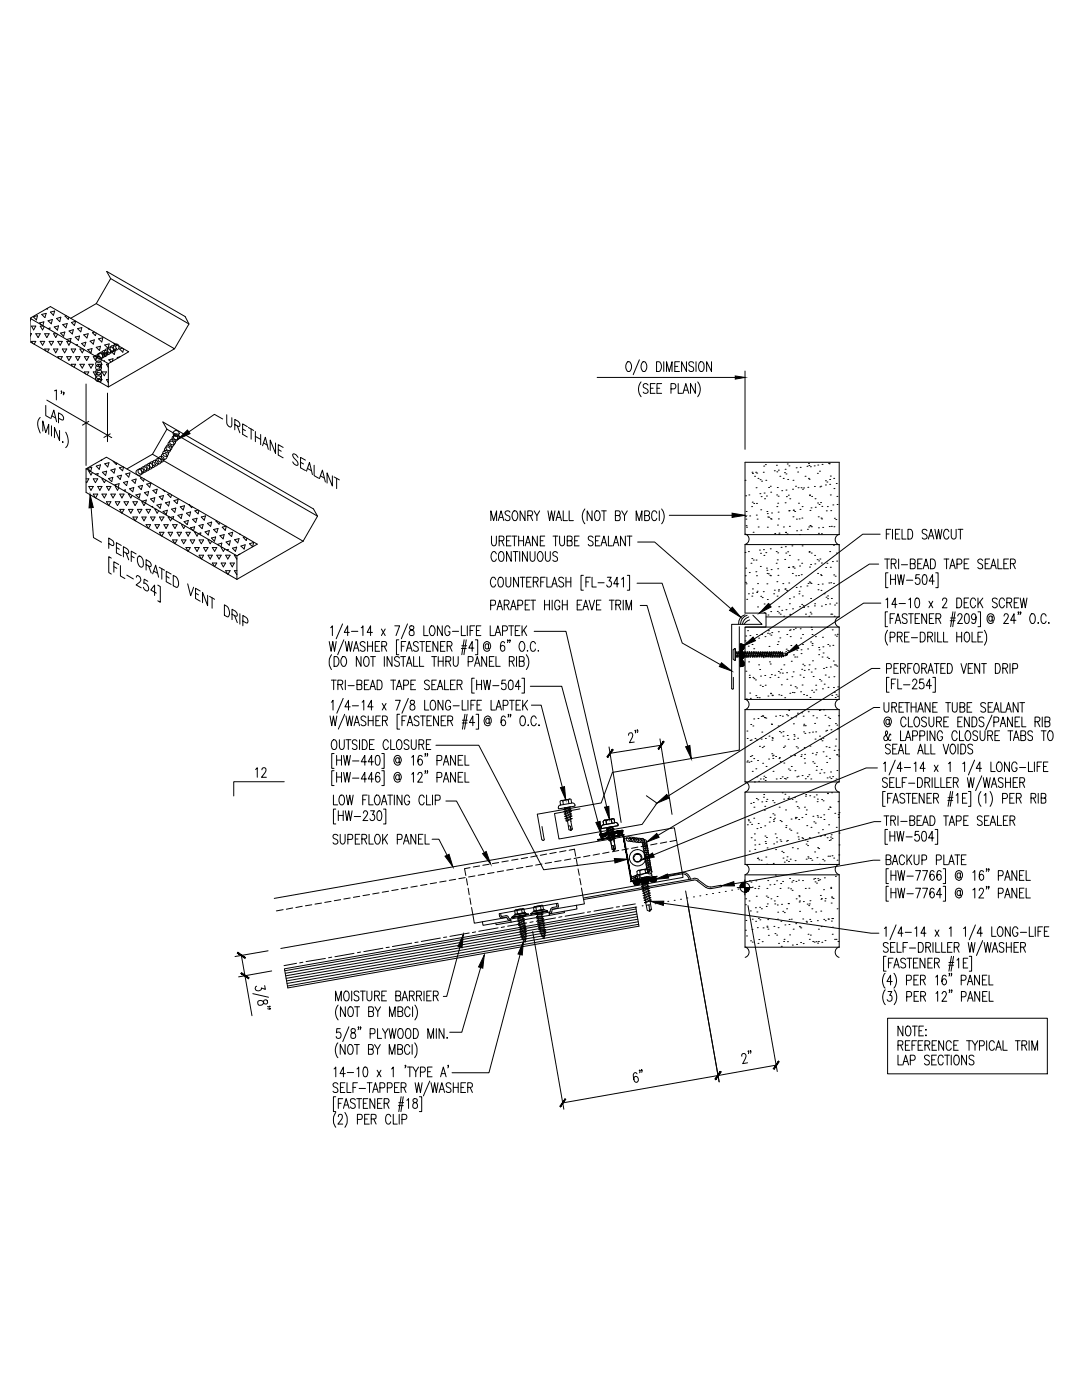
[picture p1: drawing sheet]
<svg xmlns="http://www.w3.org/2000/svg" width="216mm" height="279mm" viewBox="0 0 216 279" stroke-linecap="round" stroke-linejoin="round" font-family="sans-serif">
<g fill="none" stroke="#000" stroke-width=".2">
<path d="M22.1 55.6l-.8-1.4 15.6 9 .8 1.5-2.9 4.9M6 63.5l4.1-2.3 15.6 9-4.1 2.4M6 63.6h.1M6 63.5l15.6 9.1v4.6l-15.6-9zM6 66.6h.3l-.3 .5M6.2 63.6l-.2 .5M6.3 65.1h.8l-.4 .7zM6.5 68.5l-.2-.4h.8l-.3 .6M6.6 63.2l.9-.2-.2 .9zM7.1 66.6h.9l-.4 .8zM8 68.1h.9l-.4 .8zM8.3 64.9l-.4-.5 .8-.2-.2 .8"/>
<path d="M8.3 62.8l.9-.3-.2 .9zM8.7 65.1h-.7l.5 .7 .3-.6M8.9 66.6h.9l-.5 .8zM9.2 70.1l-.3-.4h.9l-.3 .5M9.3 79.9l13 7.4M9.5 61.5l-.1 .2-.1-.1M9.6 65.6l.4-.1-.1 .3M9.6 64l.8-.2-.2 .8zM9.8 68.1h.9l-.5 .8zM10.1 62.3l.8-.2-.2 .8zM10.7 69.7h.8l-.4 .7zM10.8 65.2l.9-.2-.2 .9z"/>
<path d="M10.9 78l.3-.2v2M11.3 63.6l.8-.3-.2 .9zM11.3 66.6h-.6l.4 .8 .4-.7M11.5 68.1h.9l-.4 .8zM11.8 71.6l-.3-.4h.9l-.3 .6M12.1 66.5l.8-.2-.2 .8zM12.3 78.2l-.1-.1 .1-.1-.1 .5M12.4 69.7h.9l-.4 .7zM12.5 64.8l.9-.2-.2 .8zM12.8 78.4l-.1 .1-.1-.2 .1-.1 .1 .2-.2 .4M13.2 63l-.2 .1 .6 .6 .1-.4M13.3 71.2h.9l-.5 .7z"/>
<path d="M13.4 67.8l.8-.3-.2 .7M13.8 66.1l.8-.3-.2 .8zM14 68.1h-.7l.4 .8 .4-.7M14.2 69.7h.9l-.5 .7zM14.3 64.4l.8-.3-.3 .9zM14.4 73.1l-.2-.4h.9l-.3 .6M15 67.3l.9-.2-.3 .8zM15.1 71.2h.8l-.4 .7zM15.2 68.8h.2v.1M15.5 65.6l.8-.2-.2 .8zM15.9 72.7h.9l-.4 .8zM16.3 68.6l.8-.3-.2 .8z"/>
<path d="M16.6 69.7h-.7l.5 .7 .4-.7M16.7 66.8l.9-.2-.3 .9zM16.8 71.2h.9l-.4 .7zM17.1 74.6l-.3-.4h.9l-.3 .6M17.2 76.6v16.3M17.5 69.8l.9-.2-.3 .8zM17.6 65.5l.2 .2M17.7 72.7h.9l-.5 .8zM18 68.1l.8-.3-.2 .9zM18.6 74.2h.9l-.5 .8zM18.9 66.3l-.5 .1 .6 .6 .2-.5M18.9 71l.7-.2-.1 .5"/>
<path d="M19.2 60.6l2.9-5 15.6 9.1M19.2 60.6l15.6 9-13.2 7.6M19.2 69.3l.9-.2-.3 .8zM19.2 71.2h-.6l.4 .7 .4-.6M19.2 60.6l-5.1 2.9M19.5 72.7h.8l-.4 .8zM19.7 67.6l.8-.2-.2 .9zM19.7 76.2l-.2-.5h.8l-.3 .6M20.3 74.2h.9l-.4 .8zM20.5 70.6l.8-.3-.2 .9zM20.8 72.1h.1M20.9 68.8l.9-.2-.3 .9z"/>
<path d="M21.4 78.5v9.7M21.6 75.7h-.4l.4 .7M21.6 72.7h-.4l.4 .6M22.2 70.1l.8-.2-.2 .9zM22.4 72.1l.1-.5-.8 .2 .5 .4M22.7 68.5l.5 .5 .1-.2M23.9 71.2l-.5 .1 .1 .2M24.5 69.5l-.6 .2 .6 .6 .2-.7M119.2 75.3h27.5M125.2 72.3l.1-.1a.95 .95 0 0 1 .6 1.5 .49 .49 0 0 1-.7 .4l-.3-.7v-.4zM127.6 71.8l-1.2 3M127.9 76.2a2.38 2.38 0 0 0 0 3"/>
<path d="M128.2 72.3l.1-.1a.95 .95 0 0 1 .7 1.5 .49 .49 0 0 1-.8 .4l-.3-.7v-.4zM129.3 76.8a.53 .53 0 0 0-.5-.3 .53 .53 0 0 0-.5 .3l.1 .4 .8 .6 .1 .4a.57 .57 0 0 1-1 0M129.8 77.5h.5M130.7 76.6h-.9v1.9h.9M131 72.2h.5a1.16 1.16 0 0 1 0 1.9h-.5zM131.1 77.5h.5M132 76.6h-.9v1.9h.9M132.4 72.2v1.9M133 74.1v-1.9l.5 1.9 .6-1.9v1.9M133.9 77.6l.8-.1 .2-.3-.2-.5-.8-.1v1.9M134.6 73.1h.6M135.3 76.6v1.9h.9"/>
<path d="M135.6 72.2h-1v1.9h1M136.3 78.5l.5-1.9 .6 1.9M136.5 77.9h.7M137 72.2v1.9l-1-1.9v1.9M138.4 72.5a.53 .53 0 0 0-.5-.3 .53 .53 0 0 0-.5 .3l.2 .5 .7 .4a.47 .47 0 0 1-.2 .7h-.5l-.2-.3M138.8 76.6v1.9l-1-1.9v1.9M138.9 72.2v1.9M139.2 76.2a2.38 2.38 0 0 1 0 3M139.7 72.3l.1-.1a.85 .85 0 0 1 .7 1.2l-.1 .3a.49 .49 0 0 1-.4 .5 .49 .49 0 0 1-.5-.5l-.1-.7zM142 72.2v1.9l-1-1.9v1.9M148.7 74.1v15.6M8 83.3a2.27 2.27 0 0 0-.1 2.8l.1 .3"/>
<path d="M8.5 86v-2l.6 2.3 .6-1.6v2M9.1 80.9v2l.9 .6M10.1 83.5l.6-1.7 .6 2.4M10.3 85v2M10.4 83l.7 .4M11.7 83.5l.8 .3 .2-.5a1.45 1.45 0 0 0-1-.9v2M11.9 85.9v2l-1-2.6v2M12.5 88.1v.2zM13.1 86.2a2.6 2.6 0 0 1 0 3.1M17.2 93.6l4-2.4 30.1 17.4-4 2.3v4.7M17.2 93.6v4.7l30.1 17.3M17.2 93.6l30.1 17.3"/>
<path d="M17.2 95.6h.5l-.4 .7-.1-.1M17.5 93.5l.8-.3-.2 .9zM17.7 97.1h.9l-.5 .7zM17.7 84.1l-1.2 .8M18 94h-.3l.4 .8 .3-.5M18.6 95.6h.9l-.5 .7zM19 99.3l-.4-.7h.9l-.4 .8M19 94.6l.6-.1-.1 .4M19.2 93l.9-.2-.3 .9zM19.5 97.1h.8l-.4 .7zM20.3 91.8v.1l-.1-.1M20.3 98.6h.9l-.4 .8z"/>
<path d="M20.4 94.2l.9-.2-.2 .9zM20.6 95.6h-.3l.5 .7 .3-.5M20.9 92.6l.8-.3-.2 .9zM21.2 97.1h.9l-.4 .7zM21.7 95.5l.8-.2-.2 .8zM22 86.6l-1.3 .7M22.1 93.8l.9-.2-.2 .8zM22.1 98.6h.9l-.5 .8zM22.7 92.1h-.1l.6 .6 .1-.3M23.4 95.1l.8-.3-.2 .9zM23.6 97.3l.2-.8-.9 .2 .3 .4h-.2l.4 .7 .3-.5M23.9 98.6h.9l-.5 .8z"/>
<path d="M24.6 93.1l-.8 .3 .7 .6 .2-.8M24.6 97.9l.4-.1-.1 .3M24.6 96.3l.9-.2-.2 .8zM25.1 94.6l.8-.2-.2 .8zM25.9 97.6l.8-.3-.2 .8zM25.9 98.6h-.3l.5 .8 .3-.5M26.3 95.9l.9-.3-.2 .8zM27.1 98.8l.9-.2-.2 .8zM27.6 97.1l.8-.2-.2 .8zM28.3 95.3l-.3 .1 .6 .6 .2-.4M28.8 98.3l.9-.2-.3 .8zM29.3 96.6l.8-.2-.2 .9z"/>
<path d="M30 99.6l.9-.3-.2 .9zM30.4 90.6l-5.1 3M30.4 90.6l30.1 17.4M30.5 97.9l.9-.3-.3 .9zM31.8 99.1l.8-.2-.2 .9zM32.5 97.8l.3 .3 .1-.2M33.3 85.7l-.8-1.5 30.1 17.4 .8 1.4-2.9 5M33.3 85.7l30.1 17.3M33.3 85.7l-2.9 4.9M33.9 98.5l-.4 .2 .6 .6 .1-.6M34.7 99.9l.8-.2-.2 .8zM44.4 83.6l-1.6-.9-5.1 3.5"/>
<path d="M45.2 82.8v1.5a.7 .7 0 0 0 .2 .7 .7 .7 0 0 0 .8 .1l.1-1.7M46.8 84.7l.7 .4h.3l-.1-.8-.9-.6v2.1M47.4 85l.5 1.4M48.4 85.6l.6 .4M49.3 85.1l-.9-.5v2.1l.9 .5M49.6 85.3l1 .6M50.1 85.6v2M51 86.1v2.1M51 87.1l1 .6M52 86.7v2M52.4 89l.5-1.7 .6 2.4M52.6 88.4l.7 .4"/>
<path d="M55 88.4v2.1l-1.1-2.7v2.1M55.5 89.7l.6 .4M56.5 89.3l-1-.6v2.1l1 .6M59.5 91.3a.84 .84 0 0 0-1.1-.6l.2 .6 .7 .8a.56 .56 0 0 1 0 .8 1.13 1.13 0 0 1-.9-.7M60 92.3l.6 .3M60.9 91.8l-.9-.5v2.1l.9 .5M61.2 94l.6-1.7 .5 2.4M61.4 93.5l.7 .4M62.7 92.9v2l.9 .5M63.7 95.5l.6-1.7 .6 2.4M64 95l.7 .4M66.3 95v2l-1-2.6v2"/>
<path d="M66.7 95.2l1 .6M67.2 95.5v2M148.7 95.9h.1M148.7 92.3h18.8v14.4h-18.8zM148.8 98.9h.1M149.4 98.8h.1M150.1 94.2h.1M150.1 94.5h.1M150.6 95.1h.1M150.8 94.2h.1M150.9 97.3h.1M151 94.4h.1"/>
<path d="M151.2 95.5h.1M151.6 98.5h.1M151.7 95.7h.1M151.9 99.1h.1M152 96h.1M152.3 94.2h.1M152.4 93h.1M152.5 98.4h.1M152.6 99.5h.1M152.7 92.7h.1M152.8 95.9h.1M152.9 99h.1"/>
<path d="M153.4 97.3h.1M153.7 97h.1M153.8 98.2h.1M154.5 94h.1M154.9 92.9h.1M155 98.8h.1M155 94.2h.1M155.1 97.3h.1M155.3 99h.1M155.3 93.8h.1M155.6 95.1h.1M156 97.9h.1"/>
<path d="M156.3 95.5h.1M156.5 94.3h.1M156.7 93.7h.1M156.8 97.8h.1M156.8 94.6h.1M156.9 99.1h.1M157.1 92.6h.1M157.2 95.7h.1M157.3 98.8h.1M157.4 93h.1M157.6 99.5h.1M158.1 97.6h.1"/>
<path d="M158.2 95.9h.1M158.7 97h.1M158.9 93.4h.1M159.2 94.2h.1M159.2 97.3h.1M159.7 93.3h.1M159.8 97.3h.1M160.1 97.6h.1M160.3 97.4h.1M160.6 95.1h.1M161 93.1h.1M161.2 97.3h.1"/>
<path d="M161.3 92.5h.1M161.3 95.5h.1M161.4 92.9h.1M161.4 95.6h.1M161.5 98.8h.1M161.5 98.9h.1M161.7 93.1h.1M162 99.1h.1M162.5 93h.1M162.5 97.1h.1M162.6 99.5h.1M163.1 94.5h.1"/>
<path d="M163.2 92.8h.1M163.5 94h.1M163.6 97.2h.1M163.8 97h.1M164 92.7h.1M164.7 96.8h.1M164.7 95.9h.1M165 96.2h.1M165.3 92.5h.1M165.5 92.6h.1M165.6 95.7h.1M165.6 96.7h.1"/>
<path d="M165.7 98.8h.1M165.7 95h.1M166.4 95.5h.1M166.4 97.5h.1M166.9 96.5h.1M167 99.1h.1M18.2 101.3l.5 6 1.6 .9M21.7 100.9l-.5-.8h.9l-.4 .8M21.7 108.5l.6 .4h.3l.1-.2-.1-.7-.9-.6v2M22.2 111.4l-.5-.3v3.2l.5 .3M22.7 113.1l.6 .3M23 100.1h.9l-.5 .8z"/>
<path d="M23.2 109.3l.6 .3M23.7 112.7l-1-.6v2.1M24 112.9v2l.9 .6M24.2 108.9l-1-.6v2l1 .6M24.3 102.4l-.4-.7h.9l-.5 .7M24.6 110.1l.9 .4 .2-.4a1.34 1.34 0 0 0-1.1-1v2M24.8 100.1h.8l-.4 .8zM25.2 110.4l.5 1.3M25.3 114.8l1.3 .7M25.6 101.7h.9l-.4 .7zM26.2 111l.6 .3M26.5 100.1h.9l-.4 .8z"/>
<path d="M27 103.9l-.5-.7h.9l-.4 .7M27.2 110.5l-1-.5v2.1M27.2 115.2l.1-.3a.71 .71 0 0 1 .8 .4 .71 .71 0 0 1-.2 .9l-.7 .5 1 .6M27.4 101.7h.9l-.5 .7zM27.6 111.1l.1-.1a1.4 1.4 0 0 1 .6 2.2 1.42 1.42 0 0 1-.7-2.1zM28.3 103.2h.9l-.5 .7zM28.3 100l.9-.2-.2 .6M28.6 100.1h-.3l.4 .8 .3-.5M29.2 112.7l.8 .4 .2-.4a1.36 1.36 0 0 0-1-1v2.1M29.2 101.7h.8l-.4 .7zM29.5 116l-.7-.4-.1 .8a.93 .93 0 0 1 .8 .6 .93 .93 0 0 1-.1 1l-.4-.2-.4-.6M29.6 105.4l-.4-.7h.8l-.4 .8"/>
<path d="M29.7 113l.5 1.4M30 103.2h.9l-.4 .7zM30.3 101.1h.2l-.1 .1M30.5 114.5l.6-1.7 .6 2.4M30.7 114l.7 .4M30.9 104.7h.9l-.4 .8zM31.2 118.4l-1.1-.7 .7-.9v2M31.2 101.7h-.3l.5 .7 .3-.4M31.3 100.8l.9-.2-.3 .8zM31.5 116.8l.5 .3v3.1l-.5-.3M31.8 113.2l1 .6M31.8 103.2h.9l-.5 .7z"/>
<path d="M32.2 106.9l-.4-.7h.9l-.4 .8M32.3 113.5v2.1M32.5 102.1l.9-.3-.2 .9zM32.7 104.7h.9l-.5 .8zM33 100.3l.9-.2-.3 .9zM33.2 115l.6 .4M33.6 106.2h.8l-.4 .8zM33.9 103.2h-.3l.4 .7 .3-.4M34 103.3l.7-.2-.2 .5M34.1 114.6l-.9-.6v2.1l.9 .5M34.2 101.6l.9-.2-.2 .8zM34.4 104.7h.9l-.4 .8z"/>
<path d="M34.6 114.8a1.62 1.62 0 0 1 .7 2.4l-.7-.3zM34.9 108.5l-.5-.7h.9l-.4 .7M35.3 106.2h.9l-.4 .8zM35.5 102.8l.9-.2-.3 .9zM35.8 104.3h.1M35.9 104.3v.1M36 101.1l.8-.2-.2 .9zM36.2 107.8h.9l-.5 .7zM36.5 104.7h-.3l.4 .8 .3-.5M36.7 104.1l.9-.2-.2 .8zM37.1 106.2h.9l-.5 .8zM37.2 102.4l.8-.2-.2 .8z"/>
<path d="M37.5 116.5l.5 2.4 .6-1.7M37.5 110l-.4-.7h.9l-.5 .7M37.7 100.7h.1M37.7 100.7l.6 .6v-.2M38 107.8h.8l-.4 .7zM38.4 103.6l.9-.2-.2 .9zM38.6 105.9l-.6-.6 .8-.2-.2 .8M38.8 109.3h.9l-.4 .7zM39 118.4l.6 .3M39.1 106.2h-.3l.5 .8 .3-.5 .5-.1-.1 .3M39.5 101.8l-.6 .2 .6 .5 .2-.6M39.7 104.9l.8-.2-.2 .8z"/>
<path d="M39.7 107.8h.9l-.4 .7zM39.9 118l-.9-.6v2l.9 .6M40.2 103.2l.8-.2-.2 .8zM40.2 111.5l-.5-.7h.9l-.4 .8M40.6 109.3h.9l-.5 .7zM40.9 106.1l.9-.2-.2 .9zM41.4 104.5l.8-.3-.2 .8zM41.4 118.8v2.1l-1-2.7v2.1M41.5 110.8h.9l-.5 .8zM41.8 107.8h-.3l.4 .7 .3-.5M41.8 119l1 .6M42.2 107.4l.8-.2-.2 .8z"/>
<path d="M42.3 119.3v2.1M42.4 109.3h.9l-.5 .7zM42.6 105.7l.9-.2-.2 .8zM42.8 113l-.4-.6h.9l-.5 .7M43.3 103.9l-.2 .1 .6 .6 .1-.4M43.3 110.8h.8l-.4 .8zM43.7 108.9l-.3-.3 .9-.2-.2 .7M43.9 106.9l.8-.2-.2 .8zM44.1 112.4h.9l-.4 .7zM44.4 109.3h-.3l.5 .7 .3-.4M45 110.8h.9l-.4 .8zM45.1 105l-.7 .2 .5 .6 .3-.8"/>
<path d="M45.1 108.2l.9-.3-.3 .9zM45.2 109.7h.3v.2M45.4 114.6l-.4-.7h.9l-.4 .7M45.6 106.5l.8-.3-.2 .9zM45.9 112.4h.9l-.5 .7zM46.4 109.4l.8-.2-.2 .8zM46.8 107.7l.9-.2-.3 .8zM47.1 110.8h-.3l.5 .7M47.3 113.9h-.5l.5 .7M47.9 106.6h.1M47.9 110.6l-.2 .1M48.1 109l.8-.3-.2 .9z"/>
<path d="M48.9 107.2h-.4l.6 .7 .2-.5M49.8 108.5l.8-.2-.2 .8zM60.5 108l-13.2 7.6M97.9 103.9v-1.9l.6 1.9 .6-1.9v1.9M98.1 107v1.4a.49 .49 0 0 0 .2 .5 .49 .49 0 0 0 .5 0l.2-.5v-1.4M98.9 115.7a.49 .49 0 0 0-.7-.4 1.34 1.34 0 0 0 .1 1.9 .52 .52 0 0 0 .6-.5M99 110.5l-.3-.4h-.3a1.3 1.3 0 0 0 0 1.9 .52 .52 0 0 0 .6-.4M99.4 103.9l.6-1.9 .5 1.9M99.6 107.9l.8-.1 .2-.3-.2-.4-.8-.1v1.9M99.6 115.3a.57 .57 0 0 1 .6 0 .57 .57 0 0 1 .2 .6v.8a.49 .49 0 0 1-.5 .5 .49 .49 0 0 1-.5-.5l-.1-.8zM99.6 103.3h.7M99.7 110.2l.2-.1a.92 .92 0 0 1 .6 1.5 .53 .53 0 0 1-.7 .4 .53 .53 0 0 1-.3-.7v-.8z"/>
<path d="M100.1 107.9l.5 1M101 115.2v1.4a.49 .49 0 0 0 .2 .5 .49 .49 0 0 0 .5 0l.2-.5v-1.4M101.1 107.9h.5M101.8 102.2a.48 .48 0 0 0-.7-.2 .48 .48 0 0 0-.2 .6l.6 .4a.52 .52 0 0 1 .1 .8 .52 .52 0 0 1-.8-.2M102 107h-.9v1.9h.9M102 110.1v1.9l-.9-1.9v1.9M102.2 107h1M102.4 110.1h1M102.5 102h.1a.92 .92 0 0 1 .6 1.4 .49 .49 0 0 1-.7 .4l-.3-.7v-.4zM102.6 107v1.9M102.9 110.1v1.9M103.4 115.2v2l-.9-2v2"/>
<path d="M103.5 107.9h1M103.5 107v1.9M103.7 110.1v1.9M103.8 115.2h1M104.3 115.2v2M104.5 107v1.9M104.8 102v1.9l-1-1.9v1.9M104.8 108.9l.6-1.9 .5 1.9M105 108.3h.7M105.1 116.1h.5M105.2 110.1v1.9l-.9-1.9v1.9M105.3 102.9l.9-.1 .1-.3-.1-.5h-.9v1.9"/>
<path d="M105.7 119.8h-.9v1.9h.9M105.8 110.1l.1 1.7a.44 .44 0 0 0 .4 .2 .44 .44 0 0 0 .4-.2l.1-1.7M105.8 102.9l.5 1M105.9 119.8h1M106 115.2h-.9v2h.9M106.4 119.8v1.9M106.4 116.1l.9-.1 .1-.2-.1-.5-.9-.1v2M106.6 102l.5 .9v1M106.9 116.1l.5 1.1M107.2 107v1.9l-1-1.9v1.9M107.5 110.2l.4-.1a1.3 1.3 0 0 1 0 1.9 .92 .92 0 0 1-.6-1.5zM107.7 102l-.6 .9"/>
<path d="M107.8 107.9h.6M107.9 116.1h.5M108.7 119.8v1.9M108.7 107h-.9v1.9h.9M108.8 115.2h-.9v2M108.8 110.1l.1 1.7a.44 .44 0 0 0 .4 .2 .44 .44 0 0 0 .4-.2l.1-1.7M109.1 115.2v2h.9M109.3 102l.4 1.9 .4-1.9 .3 1.9 .3-1.9M109.6 119.8v1.9M110.1 117.2l.5-2 .6 2M110.2 119.8v1.9M110.3 116.5h.7"/>
<path d="M110.3 107h1M110.9 107v1.9M110.9 103.9l.6-1.9 .5 1.9M111.2 103.3h.6M111.2 110.4a.47 .47 0 0 0-.7-.2 .47 .47 0 0 0 .1 .7l.6 .4v.5a.54 .54 0 0 1-.9 0M111.7 107v1.4a.49 .49 0 0 0 .4 .5 .49 .49 0 0 0 .5-.5v-1.4M112.2 119.8v1.9M112.4 102v1.9h.8M112.5 115.5a.53 .53 0 0 0-.5-.3 .53 .53 0 0 0-.5 .3v.3l.8 .5a.49 .49 0 0 1-.2 .9l-.5-.1-.1-.2M112.9 116.1h1M112.9 115.2v2M113.2 107.9h.6l.2-.1 .2-.3a.4 .4 0 0 0-.4-.5h-.6v1.9h.6l.3-.1v-.7l-.3-.2"/>
<path d="M113.2 119.8v1.9M113.6 102v1.9h.8M113.9 115.2v2M114.7 107.9h.5M115.6 107h-.9v1.9h.9M116.1 119.8h-.9v1.9h.9M116.4 114.8h-.5v3h.5M116.7 101.6a2.39 2.39 0 0 0 0 2.9M116.9 116.1h.6M117.5 119.8l.6 1.9 .5-1.9M117.8 115.2h-.9v2M118.1 115.2v2h.9"/>
<path d="M118.1 102v1.9l-.9-1.9v1.9M118.3 107.3a.5 .5 0 0 0-.6-.3 .5 .5 0 0 0-.3 .6l.7 .4a.51 .51 0 0 1 .1 .9 .51 .51 0 0 1-.8-.3M118.8 107.9h.6M118.9 102a.58 .58 0 0 1 .6 .1 .58 .58 0 0 1 .2 .6v.7a.49 .49 0 0 1-.8 .4l-.3-.7 .1-.7zM119.3 116.3h1.3M119.7 107h-.9v1.9h.9M119.9 108.9l.6-1.9 .6 1.9M119.9 119.8h-.9v1.9h.9M120 102h1M120.1 108.3h.7M120.5 102v1.9M121.2 115.2h.7l-.4 .7a.6 .6 0 0 1 .5 .8 .6 .6 0 0 1-.8 .4l-.1-.3"/>
<path d="M121.4 107v1.9h.8M121.6 119.8h.9M122.1 119.8v1.9M122.4 108.9l.5-1.9 .6 1.9M122.6 108.3h.7M122.8 102.9l.8-.1 .2-.3-.2-.5h-.8v1.9h.6l.2-.1 .2-.3a.5 .5 0 0 0-.4-.6M123.5 116.5h-1l.6-1.3v2M124 115.6l.4-.4v2M124.1 102l.5 .9v1M124.4 119.8v1.9M124.8 107v1.9l-1-1.9v1.9M125.1 107h1"/>
<path d="M125.2 114.8h.4v3h-.4M125.2 102l-.6 .9M125.6 107v1.9M126.9 103.9v-1.9l.6 1.9 .6-1.9v1.9M127.1 116.4h5l4 11.9 7.6 4.3M127.2 108.2h3.4l15.3 13.3M128.6 102.9l.8-.1 .2-.3-.2-.5h-.8v1.9h.7l.3-.4a.5 .5 0 0 0-.3-.6M131 102.4a.49 .49 0 0 0-.7-.4 1.47 1.47 0 0 0 .1 1.9 .52 .52 0 0 0 .6-.5M131.6 102v1.9M132 101.6a2.39 2.39 0 0 1 0 2.9M133.5 102.8h12.6M148.7 110.3h.1"/>
<path d="M148.7 106.6a1.08 1.08 0 0 1 .8 1 1.08 1.08 0 0 1-.8 1M148.7 114.9h.1M148.7 103.1h.1M148.7 116.2h.1M148.8 113.4h.1M148.8 103.6h.1M148.9 102.1h.1M148.9 104.9h.1M148.9 116.5h.1M149 105.2h.1M149 119.6h.1M149.3 110.1h.1"/>
<path d="M149.3 118.5h.1M149.5 114.3h.1M149.6 103h.1M149.8 112.4h.1M150 101.1h.1M150 119h.1M150 111.5h.1M150.1 100.2h.1M150.1 118.4h.1M150.1 117.5h.1M150.3 106.2h.1M150.3 111.8h.1"/>
<path d="M150.4 100.5h.1M150.8 114.1h.1M150.9 111.8h.1M150.9 102.8h.1M150.9 100.5h.1M150.9 114.9h.1M151 118.3h.1M151.1 103.6h.1M151.1 118h.1M151.2 116.5h.1M151.3 105.2h.1M151.5 109.8h.1"/>
<path d="M151.7 113h.1M151.8 110.4h.1M151.8 101.7h.1M151.8 119h.1M152.1 119.3h.1M152.3 118.1h.1M152.3 109.7h.1M152.4 110.8h.1M152.8 110.3h.1M152.9 113.4h.1M153 102.1h.1M153 116.5h.1"/>
<path d="M153 113.8h.1M153.1 114.4h.1M153.1 105.2h.1M153.1 102.5h.1M153.1 119.6h.1M153.2 103.2h.1M153.3 114.5h.1M153.4 103.2h.1M153.6 114.8h.1M153.7 109.5h.1M153.7 103.5h.1M153.7 114.9h.1"/>
<path d="M153.9 103.6h.1M153.9 113.7h.1M154 102.4h.1M154.4 118.5h.1M154.5 117.8h.1M154.6 106.5h.1M154.9 112.4h.1M154.9 110.1h.1M155 101.1h.1M155 116.1h.1M155.1 119h.1M155.1 111.7h.1"/>
<path d="M155.1 104.8h.1M155.2 100.4h.1M155.2 113.5h.1M155.2 110.3h.1M155.2 114.8h.1M155.3 102.2h.1M155.3 103.6h.1M155.3 118h.1M155.3 117.7h.1M155.4 106.7h.1M155.4 106.4h.1M155.9 109.2h.1"/>
<path d="M156.2 116.5h.1M156.3 105.2h.1M156.6 111.6h.1M156.6 117.6h.1M156.7 100.3h.1M156.7 117.5h.1M156.7 109.1h.1M156.7 106.2h.1M156.7 106.3h.1M156.8 110.4h.1M157 117.8h.1M157 106.6h.1"/>
<path d="M157.2 110.1h.1M157.3 113.3h.1M157.4 102h.1M157.4 116.3h.1M157.4 113.2h.1M157.5 101.9h.1M157.5 105h.1M157.5 119.5h.1M157.5 110.8h.1M158 108.9h.1M158.1 114.4h.1M158.2 113.1h.1"/>
<path d="M158.2 103.1h.1M158.3 101.8h.1M158.4 119.1h.1M158.5 113.4h.1M158.6 102.1h.1M158.8 114.9h.1M158.9 117.2h.1M158.9 103.6h.1M158.9 105.9h.1M159.2 111.7h.1M159.3 100.4h.1M159.3 114.9h.1"/>
<path d="M159.4 118.5h.1M159.5 103.6h.1M159.5 118h.1M159.5 106.7h.1M159.5 113h.1M159.6 101.7h.1M159.7 117.1h.1M159.8 105.8h.1M159.9 114.7h.1M160 112.4h.1M160 103.4h.1M160 101.1h.1"/>
<path d="M160 108.9h.1M160.1 118.9h.1M161 116.9h.1M161.1 105.6h.1M161.2 116.4h.1M161.4 105.2h.1M161.4 110.1h.1M161.4 110.2h.1M161.5 116.1h.1M161.5 113.2h.1M161.6 101.9h.1M161.6 104.9h.1"/>
<path d="M161.6 116.3h.1M161.7 105h.1M161.7 119.4h.1M161.7 112.7h.1M161.8 101.4h.1M161.8 116.4h.1M161.9 110.4h.1M161.9 105.1h.1M162.5 110.8h.1M162.6 112.5h.1M162.7 101.2h.1M163.1 111.7h.1"/>
<path d="M163.1 100.4h.1M163.1 114.4h.1M163.2 116.6h.1M163.2 117.7h.1M163.3 103.1h.1M163.3 105.3h.1M163.3 106.4h.1M163.4 111.9h.1M163.4 100.7h.1M163.6 111.6h.1M163.7 100.3h.1M163.7 114.7h.1"/>
<path d="M163.8 103.4h.1M163.8 117.8h.1M163.9 114.9h.1M163.9 106.5h.1M163.9 112.4h.1M163.9 103.6h.1M164 101.1h.1M164.1 116.6h.1M164.2 105.3h.1M164.5 118.5h.1M164.7 113.3h.1M164.8 119.2h.1"/>
<path d="M164.9 102h.1M165 112.4h.1M165.1 101.1h.1M165.1 118.9h.1M165.1 119.5h.1M165.4 116.3h.1M165.5 105.1h.1M165.6 110.1h.1M165.7 113.2h.1M165.8 101.9h.1M165.8 116.3h.1M165.9 105h.1"/>
<path d="M165.9 119.4h.1M166.1 112.1h.1M166.2 100.8h.1M166.3 116.4h.1M166.3 108.8h.1M166.4 114.7h.1M166.4 105.1h.1M166.5 103.4h.1M166.7 115h.1M166.8 103.7h.1M166.9 110.4h.1M166.9 112h.1"/>
<path d="M167 100.7h.1M167.4 106.7a1.08 1.08 0 0 0-.7 1 1.08 1.08 0 0 0 .7 1M175.3 112.6h-1.8l-23 14.9M175.6 106.6h-3.4l-18.6 14.2M176.5 111.6h1M176.8 119.7l.3-.3v1.9M176.9 106.6h.5M177 111.6v1.9M177.2 114.3h-.5v3h.5M177.7 114.7v1.9M177.7 115.6h1M177.7 105.6h-.8v2"/>
<path d="M177.8 112.5h.7a.49 .49 0 0 0 .3-.5 .49 .49 0 0 0-.3-.4h-.7v1.9M178.1 105.6v2M178.3 112.5l.5 1M178.7 106.6h.5M178.7 114.7v1.9M179.1 114.7l.3 1.9 .4-1.9 .3 1.9 .4-1.9M179.3 111.6v1.9M179.6 105.6h-.9v2h.9M179.9 112.7h1.2M180 105.6v2h.8M180.9 115.8h1.2M181.2 105.6h.4a1.22 1.22 0 0 1 0 2h-.4z"/>
<path d="M181.3 119.7l.4-.3v1.9M181.6 112.5h.7a.49 .49 0 0 0 .3-.5 .49 .49 0 0 0-.3-.4h-.7v1.9h.7l.3-.2v-.6l-.3-.2M182.7 119.4h.4a1.13 1.13 0 0 1 .3 1.5l-.1 .3-.3 .1a1.51 1.51 0 0 1-.3-1.9zM183.1 112.5h.6M183.5 114.7h-.7l-.1 .8 .1-.1a.61 .61 0 0 1 .8 .6 .61 .61 0 0 1-.8 .6l-.2-.3M184 111.6h-.9v1.9h.9M184.2 113.5l.6-1.9 .5 1.9M184.2 114.8l.4-.1a1.21 1.21 0 0 1 .3 1.6l-.1 .3h-.4a1.21 1.21 0 0 1-.3-1.5zM184.4 112.9h.7M185 105.9a.49 .49 0 0 0-.8-.2 .49 .49 0 0 0 .1 .8l.4 .2a.52 .52 0 0 1 .2 .8 .52 .52 0 0 1-.9-.2M185.2 107.6l.6-2 .5 2M185.4 120l.7 1.3"/>
<path d="M185.4 106.9h.8M185.7 111.6a1.03 1.03 0 0 1 .9 .5 1.03 1.03 0 0 1-.1 1.2l-.3 .2h-.5zM186.1 120l-.7 1.3M186.4 116h-1l.7-1.3v1.9M186.5 105.6l.4 2 .4-2 .3 2 .3-2M186.7 114.3h.5v3h-.5M188.1 119.8v-.1a.44 .44 0 0 1 .6-.3 .44 .44 0 0 1 .1 .7l-.8 1.2h1M188.4 111.6h.9M188.9 111.6v1.9M189.3 106.1a.49 .49 0 0 0-.7-.4 1.32 1.32 0 0 0 .1 1.9 .52 .52 0 0 0 .6-.5M189.5 113.5l.6-1.9 .5 1.9M189.7 112.9h.7"/>
<path d="M189.8 105.6l.1 1.7a.47 .47 0 0 0 .4 .3 .47 .47 0 0 0 .4-.3l.1-1.7M190.9 119.4h.5a1.21 1.21 0 0 1 0 1.9h-.5zM191 112.6l.8-.1 .1-.3-.1-.5-.8-.1v1.9M191.2 105.6h.9M191.6 105.6v2M192.4 112.5h.6M193.3 119.4h-.9v1.9h.9M193.3 111.6h-.9v1.9h.9M194.7 119.8a.49 .49 0 0 0-.8-.4 1.34 1.34 0 0 0 .1 1.9h.3l.4-.5M195.1 119.4v1.9M196.1 111.9a.47 .47 0 0 0-.8-.3 .47 .47 0 0 0 .1 .8l.5 .3a.51 .51 0 0 1 0 .8 .51 .51 0 0 1-.8-.2M196.1 119.4l-1 1.2"/>
<path d="M196.6 112.5h.5M197.5 111.6h-.9v1.9h.9M197.7 113.5l.5-1.9 .6 1.9M197.9 112.9h.7M199 119.6a.5 .5 0 0 0-.7-.2 .5 .5 0 0 0-.2 .6l.6 .4a.51 .51 0 0 1 .2 .8 .51 .51 0 0 1-.9-.2M199.1 111.6v1.9h.9M200.3 112.5h.6M200.4 119.8a.49 .49 0 0 0-.7-.4 1.34 1.34 0 0 0 .1 1.9h.3l.3-.5M201.2 111.6h-.9v1.9h.9M201.6 112.5h.7a.49 .49 0 0 0 .3-.5 .49 .49 0 0 0-.3-.4h-.7v1.9M202.1 112.5l.5 1M203.3 119.4h-.9v1.9h.9"/>
<path d="M203.6 119.4l.3 1.9 .3-1.9 .4 1.9 .3-1.9M44.8 120.7a1.64 1.64 0 0 1 .7 2.4l-.7-.3zM46.3 122.6l.9 .4 .2-.4a1.45 1.45 0 0 0-1.1-1v2.1M46.8 122.9l.6 1.4M47.9 122.5v2.1M48.5 123.9l.6 .4h.2l.2-.2-.2-.6-.8-.7v2.1M65.7 128l.4 2 .3-2 .3 2 .4-2M66 125.3l.3-.4v1.9M66.1 135.7h1M66.2 130.7a2.56 2.56 0 0 0 0 2.9M66.6 135.7v1.9M66.7 131h.4a1.16 1.16 0 0 1 0 2h-.4z"/>
<path d="M67.4 136.6l.9-.1 .1-.2-.1-.5-.9-.1v1.9M67.9 136.6l.5 1M68.3 131.1l.1-.1a.95 .95 0 0 1 .7 1.5 .49 .49 0 0 1-.8 .4l-.3-.7v-.4zM68.4 124.5l-1.3 3M68.5 139.4l-1.3 2.9M68.6 127.7l-1.2 3M68.9 128l.3 2 .4-2 .3 2 .4-2M68.9 135.7v1.9M69.5 136.8h1.2M69.7 126.2h-1l.7-1.3v1.9M70.1 126h1.3M70.5 130l.6-2 .5 2"/>
<path d="M70.7 129.3h.7M71.2 136.6h.7a.46 .46 0 0 0 .3-.4 .46 .46 0 0 0-.3-.5h-.7v1.9h.7l.3-.1v-.7l-.3-.2M72 131v2l-.9-2v2M72.1 125.3l.3-.4v1.9M72.7 136.6h.6M72.8 128.3a.47 .47 0 0 0-.7-.2 .47 .47 0 0 0 .1 .8l.5 .3a.51 .51 0 0 1-.1 .8 .51 .51 0 0 1-.7-.3M72.8 131.1l.2-.1a.85 .85 0 0 1 .6 1.2v.3a.49 .49 0 0 1-.5 .5 .49 .49 0 0 1-.5-.5l-.1-.7zM73.3 128v2M73.3 129h1M73.6 135.7h-.9v1.9h.9M73.8 137.6l.6-1.9 .5 1.9M73.9 131h1"/>
<path d="M74 137h.7M74.3 126.2h-1l.6-1.3v1.9M74.3 128v2M74.4 131v2M74.9 129h.5M75.3 135.7h.5a1.17 1.17 0 0 1 0 1.9h-.5zM75.8 128h-.9v2h.9M76.1 125.5l.8 1.3M76.2 129l.8-.1 .2-.3-.2-.4-.8-.2v2M76.7 129l.5 1M76.7 131v2M76.9 125.5l-.8 1.3"/>
<path d="M78 135.7h.9M78.2 131v2l-1-2v2M78.5 135.7v1.9M78.8 124.9h.9l-.7 1.9M78.9 139.8h1l-.8 1.9M79.1 137.6l.6-1.9 .5 1.9M79.3 137h.7M79.6 127.7h-.5v3h.5M79.7 131.3a.53 .53 0 0 0-.5-.3 .53 .53 0 0 0-.5 .3l.2 .5 .7 .4a.47 .47 0 0 1-.2 .8l-.5-.1-.2-.2M80 131h.9M80.1 129h.5M80.5 131v2"/>
<path d="M80.5 136.8l.9-.2 .1-.2-.1-.6-.9-.1v1.9M81 128h-.9v2M81.1 130l.5-2 .6 2M81.1 133l.5-2 .6 2M81.3 132.3h.7M81.3 124.5l-1.2 3M81.3 129.3h.7M81.5 139.4l-1.3 2.9M81.8 125a.58 .58 0 0 0 .1 .6 .58 .58 0 0 0 .5 .2 .55 .55 0 0 1 .1 .9 .55 .55 0 0 1-.9-.2 .55 .55 0 0 1 .5-.8h.3a.41 .41 0 0 0 .2-.5 .41 .41 0 0 0-.3-.3zM81.9 139.8a.58 .58 0 0 0 .1 .7 .58 .58 0 0 0 .6 .2 .56 .56 0 0 1 0 .9 .56 .56 0 0 1-.8-.2 .56 .56 0 0 1 .4-.8 .49 .49 0 0 0 .4-.8zM82 136.6h.5M82.5 131v2h.9"/>
<path d="M82.9 135.7h-.9v1.9h.9M83.5 128.3a.53 .53 0 0 0-.5-.3 .53 .53 0 0 0-.5 .3l.1 .5 .7 .4 .2 .5a.57 .57 0 0 1-1 0M83.7 131v2h.9M83.8 128h.9M84.2 128v2M84.6 124.9v1.9h.8M84.7 139.8v1.9h.8M85.1 129h.5M85.7 136a.52 .52 0 0 0-.6-.3 .52 .52 0 0 0-.4 .5l.2 .3 .7 .4 .1 .5a.57 .57 0 0 1-1 0M86 125l.1-.1a.95 .95 0 0 1 .6 1.5 .49 .49 0 0 1-.7 .4l-.3-.7v-.4zM86 128h-.9v2h.9M86.1 139.8h.2a.92 .92 0 0 1 .6 1.4 .53 .53 0 0 1-.7 .5 .53 .53 0 0 1-.4-.7l.1-.8z"/>
<path d="M86.1 131h1M86.2 136.6h.5M86.6 131v2M87.1 135.7h-.9v1.9h.9M87.3 137.6l.5-1.9 .6 1.9M87.4 128v2l-1-2v2M87.4 131v2M87.4 132h1M87.5 137h.7M87.9 129h.6M88.3 124.9v1.9l-1-1.9v1.9M88.4 139.8v1.9l-1-1.9v1.9"/>
<path d="M88.4 131v2M88.7 135.7v1.9h.9M88.8 128h-.9v2h.9M89 132h.6a.49 .49 0 0 0 .4-.5 .49 .49 0 0 0-.4-.5h-.6v2M89.2 129l.9-.1 .1-.3-.1-.4-.9-.2v2M89.5 132l.4 1M89.7 129l.5 1M89.8 125.4a.49 .49 0 0 0-.8-.4 1.47 1.47 0 0 0 .1 1.8 .57 .57 0 0 0 .7-.7h-.4M89.9 136.6h.6M90.3 126h1.2M90.5 131v1.4a.49 .49 0 0 0 .2 .5 .49 .49 0 0 0 .5 0l.2-.5v-1.4M90.8 135.7h-.9v1.9h.9"/>
<path d="M91.2 136.6h.6a.46 .46 0 0 0 .4-.4 .46 .46 0 0 0-.4-.5h-.6v1.9M91.7 136.6l.5 1M92.1 124.9v1.9h.8M92.1 129.4h.9M92.1 128.9h1M92.2 139.8v1.9h.8M92.6 127.7l-.5 3M93 127.7l-.4 3M93.2 124.9v1.9M93.4 139.8v1.9M93.4 132.1l.9-.1v-.8l-.2-.2h-.7v2M93.8 125.8h.5"/>
<path d="M94.6 129.3h-1.1l.7-1.3v2M94.6 135.4h-.5v2.9h.5M94.7 133l.5-2 .6 2M94.7 124.9h-.9v1.9M94.9 139.8h-.9v1.9M94.9 127.7h.4v3h-.4M94.9 132.3h.7M95.1 125.8h.5M95.1 136.6h1M95.1 135.7v1.9M96 124.9h-.9v1.9h.9M96.1 139.8h-.9v1.9h.9"/>
<path d="M96.1 135.7v1.9M96.5 135.7l.3 1.9 .4-1.9 .4 1.9 .3-1.9M97.1 131v2l-1-2v2M97.5 128.8l-.2-.3a.51 .51 0 0 0-.5 .5 .51 .51 0 0 0 .5 .5l.2-.2M97.5 128.5l.1 1a.75 .75 0 0 0 .1-1.2 .75 .75 0 0 0-1.2 .3 .87 .87 0 0 0 0 1 .87 .87 0 0 0 1 .3l.2-.2M97.6 132h.6M97.8 124.9v1.9h.9M97.9 120.8l.8-.1 .2-.3-.2-.5-.8-.1v1.9M98 139.8v1.9h.8M98.3 136.8h1.3M98.6 131h-1v2h1M98.8 126.8l.5-1.9 .6 1.9"/>
<path d="M99 131v2h.8M99 126.2h.7M99.2 121.7l.5-1.9 .6 1.9M99.4 121h.7M100.3 125.9h.6a.52 .52 0 0 0 .4-.5 .52 .52 0 0 0-.4-.5h-.6v1.9M100.6 120.7l.9-.1 .1-.3-.1-.4-.9-.1v1.9M100.7 128.3l-.4-.3a1.51 1.51 0 0 0-.2 1.9 .42 .42 0 0 0 .6-.2v-.7a.42 .42 0 0 0-.6-.1l-.2 .4M100.9 135.7h-.7l-.1 .8h.1a.51 .51 0 0 1 .5-.1 .51 .51 0 0 1 .3 .5 .54 .54 0 0 1-.6 .7l-.3-.3M101.1 120.7l.5 1M101.4 127.8h-.2h.2l-.2 .4M101.5 124.9h1M101.6 135.8l.4-.1a.83 .83 0 0 1 .4 1.1l-.2 .8h-.4a1.13 1.13 0 0 1-.3-1.5z"/>
<path d="M101.6 132l.8-.1 .2-.3-.1-.4-.2-.2h-.7v2M101.7 139.8h.9M101.8 127.8h-.1h.1l-.1 .4M101.9 121.7l.5-1.9 .6 1.9M102 124.9v1.9M102.1 121h.7M102.1 132l.5 1M102.1 139.8v1.9M102.8 125.8h.6M103.1 131v2M103.3 120.8l.9-.1 .1-.3-.1-.5-.9-.1v1.9M103.6 132h.7a.49 .49 0 0 0 .3-.5 .49 .49 0 0 0-.3-.5h-.7v2h.7l.2-.2v-.7l-.2-.1"/>
<path d="M103.7 124.9h-.9v1.9h.9M103.9 139.8h-.9v1.9h.9M103.9 137h-1.1l.7-1.3v1.9M103.9 128.2l.4-.2a1.3 1.3 0 0 1 0 2 .92 .92 0 0 1-.6-1.5zM104.1 135.4h.5v2.9h-.5M104.2 124.9v1.9M104.3 139.8v1.9M104.5 125.7l.6 1.1M104.8 120.7h.6M105 130.7a2.39 2.39 0 0 1 0 2.9M105.1 124.9l-.9 1.3M105.2 129.9h.1z"/>
<path d="M105.3 139.8l-1 1.3M105.8 137h6.3l7.2 27.1M106.6 126h6.3l8.2 35M106.8 128.5a.47 .47 0 0 0-.4-.5 .47 .47 0 0 0-.5 .5v1a.47 .47 0 0 0 .5 .5 .47 .47 0 0 0 .4-.5M107.3 129.9h.2zM108.7 120.7h.9M111.7 120.2a.53 .53 0 0 0-.6-.4 .53 .53 0 0 0-.4 .7v.8l.4 .4a.57 .57 0 0 0 .6-.7h-.3M112.2 120.7h1M115.2 120.7h.6M116.3 121.7l.6-1.9 .5 1.9M116.5 121h.7M119 120.7h.6"/>
<path d="M122.9 120.7h.6a.49 .49 0 0 0 .4-.5 .49 .49 0 0 0-.4-.4h-.6v1.9M123.4 120.7l.5 1M124.9 121.7v-1.9l.6 1.9 .5-1.9v1.9M127.7 120.8h1.4l8.1 28.1M146.3 129.7l.4-.3v2.4l-.4-.3zM146.7 129.4v2.4M146.8 130.9h.1M146.9 130.9h.2M147 130.4h-.2l.1 .8-.1-.4M147.1 130.1l.2 .9-.1 .2-.2-1zM147.1 130.4h.2M147.3 130.9h.2"/>
<path d="M147.4 130.1l.3 .9-.1 .2-.3-1zM147.5 130.4h.2M147.5 125.1v24.6l-25.3 4.4-2.2 6.1-12.8 2.3 .9 5.1M147.6 130.9h.3M147.7 128.5l.6 .2v.7l-.4 .5 .4 .5v.8l-.4 .4 .4 .5v.8l-.6 .2zM147.7 130.8h.1M147.7 130.7h.1M147.7 130.4h.1M147.7 130.3h.1M147.7 130.1h.1M147.7 129.9h.1M147.7 129.8h.1"/>
<path d="M147.7 129.6h.1M147.7 129.4h.1M147.7 129.3h.1M147.7 129.2h.1M147.7 129.1h.1M147.7 129h.1M147.7 128.8h.1M147.7 128.7h.1M147.7 128.6h.1M147.7 130.9h.1M147.7 131h.1M147.7 131.2h.1"/>
<path d="M147.7 131.4h.1M147.7 131.5h.1M147.7 131.6h.1M147.7 131.8h.1M147.7 131.9h.1M147.7 132.1h.1M147.7 132.2h.1M147.7 132.3h.1M147.7 132.5h.1M147.7 132.6h.1M147.7 132.7h.1M147.7 132.9h.1"/>
<path d="M147.7 130.6h.1M147.7 130.5h.1M147.7 130.2h.1M147.7 130h.1M147.7 129.7h.1M147.7 129.5h.1M147.7 128.9h.1M147.7 128.5h.1M147.7 131.1h.1M147.7 131.3h.1M147.7 131.7h.1M147.7 132.4h.1"/>
<path d="M147.7 132.8h.1M147.7 133h.1M147.8 130.7h.1M147.8 130.6h.1M147.8 130.5h.1M147.8 130.4h.1M147.8 130.2h.1M147.8 130.1h.1M147.8 130h.1M147.8 129.9h.1M147.8 129.7h.1M147.8 129.6h.1"/>
<path d="M147.8 129.5h.1M147.8 129.4h.1M147.8 129.3h.1M147.8 129.1h.1M147.8 129h.1M147.8 128.9h.1M147.8 128.7h.1M147.8 128.5h.1M147.8 130.8h.1M147.8 131h.1M147.8 131.1h.1M147.8 131.2h.1"/>
<path d="M147.8 131.3h.1M147.8 131.5h.1M147.8 131.7h.1M147.8 131.8h.1M147.8 131.9h.1M147.8 132.1h.1M147.8 132.2h.1M147.8 132.3h.1M147.8 132.4h.1M147.8 132.5h.1M147.8 132.6h.1M147.8 132.8h.1"/>
<path d="M147.8 132.9h.1M147.8 133h.1M147.8 130.1l.2 .9-.1 .2-.2-1zM147.8 130.3h.1M147.8 129.8h.1M147.8 129.2h.1M147.8 128.8h.1M147.8 128.6h.1M147.8 130.9h.1M147.8 131.4h.1M147.8 131.6h.1M147.8 132h.1"/>
<path d="M147.8 132.7h.1M147.9 130.8h.1M147.9 130.7h.1M147.9 130.6h.1M147.9 130.5h.1M147.9 130.4h.1M147.9 130.3h.1M147.9 130.2h.1M147.9 130.1h.1M147.9 130h.1M147.9 129.9h.1M147.9 129.8h.1"/>
<path d="M147.9 129.7h.1M147.9 129.6h.1M147.9 129.5h.1M147.9 129.4h.1M147.9 129.3h.1M147.9 129.2h.1M147.9 129.1h.1M147.9 129h.1M147.9 128.9h.1M147.9 128.8h.1M147.9 128.7h.1M147.9 128.6h.1"/>
<path d="M147.9 130.9h.1M147.9 131h.1M147.9 131.1h.1M147.9 131.2h.1M147.9 131.3h.1M147.9 131.4h.1M147.9 131.5h.1M147.9 131.6h.1M147.9 131.7h.1M147.9 131.8h.1M147.9 131.9h.1M147.9 132.1h.1"/>
<path d="M147.9 132.2h.1M147.9 132.3h.1M147.9 132.4h.1M147.9 132.5h.1M147.9 132.6h.1M147.9 132.7h.1M147.9 132.8h.1M147.9 132.9h.1M147.9 130.4h.2M148 130.8h.1M148 130.7h.1M148 130.4h.1"/>
<path d="M148 130.3h.1M148 130.1h.1M148 129.7h.1M148 129.6h.1M148 129.4h.1M148 129.3h.1M148 129.2h.1M148 129.1h.1M148 129h.1M148 128.8h.1M148 128.7h.1M148 128.6h.1"/>
<path d="M148 130.9h.1M148 131h.1M148 131.2h.1M148 131.4h.1M148 131.5h.1M148 131.9h.1M148 132.1h.1M148 132.2h.1M148 132.3h.1M148 132.5h.1M148 132.6h.1M148 132.7h.1"/>
<path d="M148 132.9h.1M148 130.9h.2M148 130.6h.1M148 130.5h.1M148 130.2h.1M148 129.5h.1M148 128.9h.1M148 131.1h.1M148 131.3h.1M148 132.4h.1M148 132.8h.1M148.1 130.8h.1"/>
<path d="M148.1 130.7h.1M148.1 130.6h.1M148.1 130.5h.1M148.1 130.4h.1M148.1 130.3h.1M148.1 130.2h.1M148.1 130.1h.1M148.1 129.7h.1M148.1 129.6h.1M148.1 129.5h.1M148.1 129.4h.1M148.1 129.3h.1"/>
<path d="M148.1 129.2h.1M148.1 129.1h.1M148.1 129h.1M148.1 128.9h.1M148.1 128.8h.1M148.1 128.7h.1M148.1 130.9h.1M148.1 131h.1M148.1 131.1h.1M148.1 131.2h.1M148.1 131.3h.1M148.1 131.4h.1"/>
<path d="M148.1 131.9h.1M148.1 132.1h.1M148.1 132.2h.1M148.1 132.3h.1M148.1 132.4h.1M148.1 132.5h.1M148.1 132.6h.1M148.1 132.7h.1M148.1 132.8h.1M148.1 132.9h.1M148.1 132h.1M148.1 130.1l.3 .9-.1 .2-.3-1z"/>
<path d="M148.2 130.8h.1M148.2 130.7h.1M148.2 130.6h.1M148.2 130.5h.1M148.2 130.4h.1M148.2 130.3h.1M148.2 130.2h.1M148.2 129.6h.1M148.2 129.5h.1M148.2 129.4h.1M148.2 129.3h.1M148.2 129.2h.1"/>
<path d="M148.2 129.1h.1M148.2 129h.1M148.2 128.9h.1M148.2 128.8h.1M148.2 128.7h.1M148.2 130.9h.1M148.2 131h.1M148.2 131.1h.1M148.2 131.2h.1M148.2 131.3h.1M148.2 132h.1M148.2 132.1h.1"/>
<path d="M148.2 132.2h.1M148.2 132.3h.1M148.2 132.4h.1M148.2 132.5h.1M148.2 132.6h.1M148.2 132.7h.1M148.2 132.8h.1M148.2 132.9h.1M148.2 130.4h.2M148.3 130.7h.1M148.3 130.6h.1M148.3 130.5h.1"/>
<path d="M148.3 130.4h.1M148.3 129.4h.1M148.3 129.3h.1M148.3 129h.1M148.3 128.9h.1M148.3 128.7h.1M148.3 130.8h.1M148.3 131h.1M148.3 131.1h.1M148.3 131.2h.1M148.3 132.2h.1M148.3 132.3h.1"/>
<path d="M148.3 132.4h.1M148.3 132.6h.1M148.3 132.8h.1M148.4 130.9h.2M148.5 130.1l.2 .9v.2l-.3-1zM148.6 130.4h.2M148.7 127.9h.1M148.7 122.7a1.71 1.71 0 0 0-1.3 1.9M148.7 139.5a1.08 1.08 0 0 1 .8 1.1 1.08 1.08 0 0 1-.8 1M148.7 130.9h.3M148.8 126.9h.1M148.8 134h.1"/>
<path d="M148.8 130.1l.3 .9-.1 .2-.3-1zM148.9 139.5h.1M148.9 131.1h.1M148.9 130.4h.3M149 128.2h.1M149.1 122.8a1.79 1.79 0 0 0-1.3 1.8M149.1 130.9h.2M149.2 125.9h.1M149.2 130.1l.2 1.1-.3-1zM149.3 129h.1M149.3 130.4h.2M149.4 132.1h.1"/>
<path d="M149.4 123.1a1.69 1.69 0 0 0-1.2 1.5M149.4 130.9h.3M149.5 135.2h.1M149.5 134.8h.1M149.5 130.1l.3 .9v.2zM149.6 138.3h.1M149.6 123.7l-.4 .2-.7 .7M149.6 126.8h.1M149.6 130.4h.3M149.7 139.4h.1M149.8 130.9h.3M149.9 130.1l.3 .9-.1 .2-.3-1z"/>
<path d="M150 130.4h.3M150.1 128.6h.1M150.2 130.9h.2M150.2 122.8l1.8 1.8h-6v12.8l.2 .2 .1-.2v-2.2M150.2 135.2h.1M150.3 131h.1M150.3 130.1l.3 .9-.1 .2-.3-1zM150.4 129.5h.1M150.4 130.4h.2M150.4 135.4h.1M150.5 130.9h.3M150.7 130.1l.2 .9v.2l-.3-1z"/>
<path d="M150.7 135.7h.1M150.7 130.4h.3M150.8 138.8h.1M150.9 130.9h.2M150.9 126.6h.1M151 130.1l.3 .9-.1 .2-.3-1zM151.1 139.2h.1M151.1 130.8h.1M151.1 130.4h.2M151.2 121.1h.1M151.2 130.9h.3M151.4 127.4h.1"/>
<path d="M151.4 132.7h.1M151.4 130.1l.3 .9-.1 .2-.3-1zM151.5 130.5h.1M151.5 130.4h.2M151.5 139.2h.1M151.6 133.6h.1M151.6 130.9h.3M151.7 136.8h.1M151.8 134.9h.1M151.8 130.1l.2 1.1-.3-1zM151.8 130.4h.3M152 126.6h.1"/>
<path d="M152 130.9h.2M152 131h.1M152.1 130.1l.3 .9-.1 .2zM152.1 137h.1M152.2 130.4h.2M152.3 131.2h.1M152.3 130.9h.3M152.4 130.7h.1M152.5 122.3h.1M152.5 120.5h.1M152.5 130.1l.3 .9-.1 .2-.3-1zM152.6 130.4h.2"/>
<path d="M152.6 134.8h.1M152.6 127.1h.1M152.7 136.8h.1M152.7 130.9h.2M152.9 123.1h14.6v-14.4h-18.8v13.7h4.2v2.8h-4.2v14.4h18.8v-14.4h-18.8M152.9 130.1l.2 .9-.1 .2-.2-1zM152.9 130.4h.2M153.1 130.9h.2M153.1 126.4h.1M153.2 130.1l.3 .9-.1 .2-.3-1zM153.2 122.7h.1M153.2 138.9h.1"/>
<path d="M153.3 130.7h.1M153.3 130.4h.2M153.3 125.9h.1M153.4 129h.1M153.4 130.9h.3M153.5 120.6h.1M153.5 132.1h.1M153.5 126.5h.1M153.6 130.1l.2 .9-.1 .2-.2-1zM153.6 135.2h.1M153.7 130.4h.2M153.7 132.5h.1"/>
<path d="M153.7 138.4h.1M153.8 122.1h.1M153.8 138.4h.1M153.8 130.9h.2M153.8 126.8h.1M153.9 134.6h.1M153.9 130.1l.3 .9-.1 .2-.3-1zM154 131.1h.1M154 126.3h.1M154 130.4h.2M154.1 138.8h.1M154.1 138.7h.1"/>
<path d="M154.2 130.9h.2M154.3 130.1l.2 .9v.2l-.3-1zM154.4 130.4h.2M154.5 130.9h.3M154.6 134.8h.1M154.6 130.4h.1M154.6 130.1l.3 .9-.1 .2zM154.7 130.4h.3M154.9 130.9h.2M155 130.1l.3 .9-.1 .2-.3-1zM155.1 128.6h.1M155.1 122h.1"/>
<path d="M155.1 130.4h.2M155.3 135.2h.1M155.3 128.1h.1M155.3 130.9h.2M155.3 126.1h.1M155.3 134h.1M155.4 121.1h.1M155.4 138.7h.1M155.4 122.3h.1M155.4 130.1l.2 .9v.2l-.3-1zM155.4 130.4h.3M155.5 130.2h.1"/>
<path d="M155.6 127.3h.1M155.6 134.3h.1M155.6 130.9h.3M155.7 122.6h.1M155.7 130.4h.1M155.7 130.1l.3 .9-.1 .2-.3-1zM155.8 133.6h.1M155.8 130.4h.3M155.9 138.8h.1M155.9 136.7h.1M156 121.8h.1M156 130.9h.2"/>
<path d="M156.1 134.3h.1M156.1 130.1l.3 .9-.1 .1-.3-.8zM156.2 130.4h.5l.4 .2-.1 .2-.7 .1M156.4 123h.1M156.4 132.7h.1M156.6 139.2h.1M156.8 130.1h.1M156.8 121.7h.1M156.9 129.6h.1M157 134.3h.1M157 126.6h.1M157 135.6h.1"/>
<path d="M157 130.4l.1 .2M157.1 130.6l-.4-.1v.3M157.2 129.8h.1M157.5 125.8h.1M157.5 120.5h.1M157.6 122.6h.1M157.6 138.4h.1M157.7 125.7h.1M157.7 127.1h.1M157.7 136.8h.1M157.8 128.8h.1M157.9 132h.1"/>
<path d="M158 135.1h.1M158.1 138.2h.1M158.1 121.5h.1M158.3 134.1h.1M158.3 125.7h.1M158.3 130.7h.1M158.4 138.2h.1M158.6 131.1h.1M158.7 137h.1M158.7 125.4h.1M158.9 137.3h.1M159 129.8h.1"/>
<path d="M159 131.1h.1M159.5 121.1h.1M159.6 134.7h.1M159.7 125.5h.1M159.8 127.4h.1M159.8 138.1h.1M159.8 130.4h.1M159.8 129.7h.1M160 133.6h.1M160 120.6h.1M160 136.7h.1M160.1 128.6h.1"/>
<path d="M160.1 126.6h.1M160.2 132.6h.1M160.3 120.9h.1M160.3 135.2h.1M160.3 121.2h.1M160.3 138.6h.1M160.5 133.8h.1M160.5 132.9h.1M160.7 122.6h.1M160.9 138.8h.1M161.1 129.5h.1M161.2 121.1h.1"/>
<path d="M161.3 133.7h.1M161.4 123h.1M161.4 132.7h.1M161.6 139.2h.1M161.7 122.2h.1M161.7 128.1h.1M161.8 122.5h.1M161.9 125.2h.1M161.9 134.1h.1M162 125.7h.1M162 137.8h.1M162 128.8h.1"/>
<path d="M162 126.6h.1M162 128.4h.1M162.1 131.9h.1M162.2 135h.1M162.3 138.1h.1M162.5 120.9h.1M162.5 120.5h.1M162.6 133.5h.1M162.7 127.1h.1M162.8 136.8h.1M162.8 137.7h.1M163.4 129.2h.1"/>
<path d="M163.4 130.7h.1M163.4 129.7h.1M163.5 135.6h.1M163.8 135.9h.1M163.9 121h.1M164 131.1h.1M164.1 127.2h.1M164.1 137.5h.1M164.2 129.1h.1M164.2 130.3h.1M164.3 133.4h.1M164.5 136.5h.1"/>
<path d="M164.7 134.7h.1M164.7 120.7h.1M164.8 133.2h.1M165 125.2h.1M165 131.2h.1M165.2 128.6h.1M165.2 137.2h.1M165.3 135.1h.1M165.3 131.4h.1M165.5 128.9h.1M165.6 120.5h.1M165.7 133.1h.1"/>
<path d="M165.8 122.6h.1M166 122.6h.1M166 138.8h.1M166.1 125.7h.1M166.2 128.8h.1M166.3 131.9h.1M166.3 137.2h.1M166.4 135.1h.1M166.4 123h.1M166.5 138.1h.1M166.5 132.7h.1M166.5 120.7h.1"/>
<path d="M166.6 126.7h.1M166.7 139.2h.1M166.7 132.7h.1M166.8 138.7h.1M166.9 120.4h.1M166.9 127h.1M167 132.9h.1M167.1 126.6h.1M167.1 139h.1M167.2 137.1h.1M167.4 139.5a1.08 1.08 0 0 0-.7 1.1 1.08 1.08 0 0 0 .7 1M167.4 123.1a1.08 1.08 0 0 0-.7 1 1.08 1.08 0 0 0 .7 1.1"/>
<path d="M175.6 133.4h-1.7l-40.6 25.5M175.8 120.4h-3.5l-13.1 8.6M176.9 133.4h.6a.54 .54 0 0 0 .4-.5 .54 .54 0 0 0-.4-.5h-.6v2M177.1 125.8a2.56 2.56 0 0 0 0 2.9M177.1 122.1h-.5v3h.5M177.4 135.2h-.5v2.9h.5M177.6 127.2h.6a.52 .52 0 0 0 .4-.5 .52 .52 0 0 0-.4-.5h-.6v1.9M177.6 123.4h.6M177.9 136.5h.5M178.4 133.4h.5M178.5 122.5h-.9v1.9M178.6 124.4l.6-1.9 .5 1.9"/>
<path d="M178.8 135.5h-.9v2M178.8 123.8h.8M179 120.6h-1l.6-1.2v1.9M179.1 127.1l.8-.1 .1-.3-.1-.4-.8-.1v1.9M179.1 135.5v2h.8M179.3 132.4h-.9v2h.9M179.4 120.5h1.3M179.6 127.1l.4 1M179.7 133.4l.8-.1 .2-.3-.1-.4-.3-.2h-.6v2M180.2 133.4l.5 1M180.3 136.7h1.3M180.5 127.1h.6"/>
<path d="M181 122.8a.53 .53 0 0 0-.5-.3 .53 .53 0 0 0-.5 .3l.2 .4 .7 .5a.47 .47 0 0 1-.2 .7l-.5-.1-.2-.2M181.1 133.4h.6M181.3 122.5h.9M181.4 126.2h-.9v1.9h.9M181.8 122.5v1.9M181.8 127.3h1.3M182 132.4h-.9v2M182.1 136v-.1a.45 .45 0 0 1 .7-.3 .45 .45 0 0 1 .1 .7l-.9 1.2h1M182.6 132.5l.1-.1a.95 .95 0 0 1 .7 1.5 .49 .49 0 0 1-.5 .5 .49 .49 0 0 1-.5-.5l-.1-.7zM182.6 123.4h.6M183.5 122.5h-.9v1.9h.9M183.6 126.2h.5a1.21 1.21 0 0 1 0 1.9h-.5z"/>
<path d="M183.9 133.4l.8-.1 .2-.3-.1-.4-.3-.2h-.6v2M184.3 135.5h-.8v.8a.59 .59 0 0 1 .9 .5 .59 .59 0 0 1-.9 .5l-.1-.2M184.4 133.4l.5 1M184.9 122.5v1.9l-1-1.9v1.9M185.1 127.1l.8-.1 .2-.3-.1-.4-.3-.1h-.6v1.9M185.2 134.4l.5-2 .6 2M185.4 133.7h.6M185.4 123.4h.6M185.6 127.1l.5 1M185.9 136.8h-1.1l.7-1.3v2M186.1 135.2h.5v2.9h-.5M186.3 122.5h-.9v1.9h.9"/>
<path d="M186.4 132.4h1M186.5 126.2v1.9M186.8 123.4l.8-.1 .1-.3-.1-.4-.8-.1v1.9M186.9 132.4v2M187.1 126.2v1.9h.8M187.2 123.4l.5 1M187.7 133.4h.6M188.3 126.2v1.9h.8M188.6 132.4h-.9v2h.9M189 132.4h.5a1.15 1.15 0 0 1 0 2h-.5zM189.6 123.9h1M189.7 123.3h1"/>
<path d="M190.1 122.1l-.4 3M190.6 122.1l-.5 3M190.9 127.1h1M190.9 126.2v1.9M191.1 123v-.1a.45 .45 0 0 1 .7-.4 .45 .45 0 0 1 .1 .7l-.8 1.2h1M191.8 132.4l.5 2 .6-2M191.9 126.2v1.9M192.4 120.3h.5M192.6 126.3a.58 .58 0 0 1 .7 0 .58 .58 0 0 1 .2 .6l-.1 .9-.3 .3a1.05 1.05 0 0 1-.6-1.7zM192.6 122.6l.4-.1a1.42 1.42 0 0 1 0 1.9h-.1a1.21 1.21 0 0 1-.4-1.5zM193.2 133.4h.5M194 126.2v1.9h.8"/>
<path d="M194.1 132.4h-.9v2h.9M194.8 123.1l-.1 .3a.41 .41 0 0 1-.4 .3 .41 .41 0 0 1-.4-.3l-.1-.4a.47 .47 0 0 1 .2-.4 .47 .47 0 0 1 .5 0 1.74 1.74 0 0 1 0 1.7l-.3 .1-.2-.1-.1-.2M195.1 122.1h.6v3h-.6M195.1 127.1h.6M195.5 132.4v2l-1-2v2M195.5 120.2l.6 1.1M195.9 132.4h.9M196.1 126.2h-1v1.9h1M196.3 132.4v2M196.4 125.8a2.56 2.56 0 0 1 0 2.9M198 123.2l-.2-.2a.48 .48 0 0 0-.5 .5 .48 .48 0 0 0 .6 .4l.1-.2M198 123l.1 1a.75 .75 0 0 0 .1-1.2 .75 .75 0 0 0-1.1 .1 .91 .91 0 0 0-.1 1 .91 .91 0 0 0 1 .4l.2-.2"/>
<path d="M198.6 132.4h.5a1.21 1.21 0 0 1 0 2h-.5zM200.1 133.4l.8-.1 .2-.3-.1-.4-.3-.2h-.6v2M200.3 123v-.1a.45 .45 0 0 1 .7-.4 .45 .45 0 0 1 .1 .7l-.8 1.2h.9M200.6 133.4l.5 1M200.9 120.3h.6a.49 .49 0 0 0 .4-.5 .49 .49 0 0 0-.4-.4h-.6v1.9M201.4 120.3l.5 1M201.5 132.4v2M202.1 133.4h.6a.54 .54 0 0 0 .4-.5 .54 .54 0 0 0-.4-.5h-.6v2M202.4 120.3h.5M202.7 123.8h-1l.6-1.3v1.9M203.3 122.2l-.1 .1-.1-.1h.2l-.2 .5M203.7 122.2l-.1 .1-.1-.1h.2l-.2 .5"/>
<path d="M205.8 122.6l.1-.1a.85 .85 0 0 1 .7 1.2l-.1 .3a.49 .49 0 0 1-.7 .3l-.3-.6v-.5zM207.1 124.3h.1zM208.7 123a.49 .49 0 0 0-.7-.4 1.4 1.4 0 0 0 .1 1.8 .5 .5 0 0 0 .6-.4M209.3 124.3v.1zM51 153.6l.3-.4v1.9M52.3 153.6l.1-.3 .4-.1 .2 .2 .1 .4-.9 1.3h1M56.7 156h-10.1v2.8M65.9 142.9l.3 1.9 .3-1.9 .4 1.9 .3-1.9M66.1 140.1l.3-.3v1.9M66.4 147.8l.4-.2a1.39 1.39 0 0 1 0 2 .63 .63 0 0 1-.7-.7v-.5zM66.5 158.7v1.9h.9M66.7 150.4h-.5v2.9h.5"/>
<path d="M66.7 153.8h-.5v3h.5M67.2 150.8v1.9M67.2 154.1v2M67.2 151.7h.9M67.2 155.1h.9M67.7 147.6l.1 1.7a.44 .44 0 0 0 .4 .3 .44 .44 0 0 0 .4-.3l.1-1.7M67.9 158.8l.2-.1a.87 .87 0 0 1 .6 1.2v.3a.49 .49 0 0 1-.8 .3l-.3-.6v-.5zM68.1 150.8v1.9M68.1 154.1v2M68.6 150.8l.3 1.9 .3-1.9 .4 1.9 .3-1.9M68.6 154.1l.3 2 .3-2 .4 2 .3-2M68.8 142.6l-1.3 2.9"/>
<path d="M69 142.9l.4 1.9 .4-1.9 .3 1.9 .3-1.9M69 147.6h1M69.1 158.7l.4 1.9 .3-1.9 .3 1.9 .4-1.9M69.5 147.6v2M69.9 141.1h-1.1l.7-1.3v1.9M70.3 140.9h1.2M70.3 151.9h1.3M70.3 155.3h1.3M70.6 144.8l.6-1.9 .5 1.9M70.9 144.2h.6M71.2 147.9a.47 .47 0 0 0-.7-.2 .47 .47 0 0 0 .1 .8l.6 .4v.4a.54 .54 0 0 1-.9 0M71.7 147.6v2"/>
<path d="M72.2 140.1l.4-.3v1.9M72.3 147.6h.5a1.22 1.22 0 0 1 0 2h-.5zM72.4 159.6h.5M73 143.2a.49 .49 0 0 0-.8-.3 .49 .49 0 0 0 .1 .8l.5 .3a.5 .5 0 0 1 0 .8 .5 .5 0 0 1-.8-.2M73.1 152h-1l.7-1.2v1.9M73.1 155.5h-1l.7-1.4v2M73.3 158.7h-.9v1.9M73.5 142.9v1.9M73.5 143.8h1M73.6 158.7v1.9h.9M73.7 148.6h.6M74.5 141.1h-1.1l.7-1.3v1.9"/>
<path d="M74.5 142.9v1.9M74.5 152h-1l.7-1.2v1.9M74.5 155.5h-1l.7-1.4v2M74.7 147.6h-1v2h1M75 158.8l.1-.1a.95 .95 0 0 1 .7 1.5 .49 .49 0 0 1-.8 .3l-.3-.6v-.5zM75 143.8h.6M75.1 150.8h.3a1.21 1.21 0 0 1 .4 1.5l-.2 .3-.3 .1a.89 .89 0 0 1-.4-1.1zM75.8 154.4a.39 .39 0 0 0-.7-.2 1.36 1.36 0 0 0 .2 1.9 .56 .56 0 0 0 .5-.7 .56 .56 0 0 0-.7-.4l-.2 .5M75.9 142.9h-.9v1.9h.9M76.2 150.4h.5v2.9h-.5M76.2 153.8h.5v3h-.5M76.3 140.4l.7 1.3"/>
<path d="M76.3 143.8h.6a.48 .48 0 0 0 .4-.4 .48 .48 0 0 0-.4-.5h-.6v1.9M76.3 160h.7M76.8 143.8l.5 1M77 140.4l-.7 1.3M77.4 158.7h.9M77.5 148.1l-.3-.5h-.3a1.3 1.3 0 0 0 0 2 .52 .52 0 0 0 .6-.5M77.8 158.7v1.9M78 147.6v2h.8M78.7 158.7v1.9M79.4 147.8l.4-.2a1.3 1.3 0 0 1 0 2 .59 .59 0 0 1-.7-.7v-.8zM79.7 151.5l-.1-.2a.46 .46 0 0 0-.7 .4 .46 .46 0 0 0 .7 .5l.1-.3M79.7 151.2v1h.2a.83 .83 0 0 0 0-1 .83 .83 0 0 0-1-.3 1.04 1.04 0 0 0-.3 1.1 1.04 1.04 0 0 0 .8 .7l.5-.3"/>
<path d="M79.7 154.9l-.3-.3a.51 .51 0 0 0-.5 .5 .51 .51 0 0 0 .5 .5l.3-.2M79.7 154.6v.9l.2 .1a.8 .8 0 0 0 0-1.1 .8 .8 0 0 0-1.2 0 .89 .89 0 0 0 0 1.2 .89 .89 0 0 0 1.1 .2l.1-.1M79.7 142.6h-.5v2.9h.5M80.2 158.7v1.9l-1-1.9v1.9M80.2 143.8h.6M81.1 142.9h-.9v1.9M81.3 144.8l.5-1.9 .6 1.9M81.5 144.2h.7M81.6 147.9a.53 .53 0 0 0-.5-.3 .53 .53 0 0 0-.5 .3l.1 .4 .8 .6 .1 .4a.57 .57 0 0 1-1 0M81.7 159.1a.49 .49 0 0 0-.7-.3 1.32 1.32 0 0 0 .1 1.8 .55 .55 0 0 0 .6-.7h-.3M82.1 147.6l.1 1.7a.44 .44 0 0 0 .4 .3 .44 .44 0 0 0 .4-.3v-1.7M82.2 151.1l.3-.3v1.9"/>
<path d="M82.2 154.5l.3-.4v2M83.4 154.6v-.1a.45 .45 0 0 1 .6-.3 .45 .45 0 0 1 .1 .7l-.8 1.2h1M83.6 143.2a.47 .47 0 0 0-.8-.2 .47 .47 0 0 0 .1 .7l.6 .3a.51 .51 0 0 1-.1 .8 .51 .51 0 0 1-.8-.2M83.6 148.6h.6a.48 .48 0 0 0 .4-.5 .48 .48 0 0 0-.4-.5h-.6v2M83.9 142.9h1M84.1 148.6l.5 1M84.2 151a.4 .4 0 0 0-.6-.2l-.1 .3a1.32 1.32 0 0 0 .3 1.6 .62 .62 0 0 0 .5-.6 .62 .62 0 0 0-.5-.6l-.4 .5M84.4 142.9v1.9M84.7 159.1a.49 .49 0 0 0-.8-.3 1.32 1.32 0 0 0 .1 1.8 .52 .52 0 0 0 .7-.4M84.9 150.5v.1l-.1-.1h.1l-.1 .4M84.9 153.9h-.1h.1l-.1 .5M85.1 148.6h.5"/>
<path d="M85.1 158.7v1.9h.9M85.2 143.8h.6M85.3 150.5v.1l-.1-.1h.1l-.1 .4M85.3 153.9h-.1h.1l-.1 .5M86 147.6h-.9v2h.9M86.1 142.9h-.9v1.9h.9M86.3 158.7v1.9M86.9 159.7l.8-.1 .1-.8-.3-.1h-.6v1.9M87 148.7h8.5l13 24.9 14.2-1.8M87.2 151.8l.8-.1 .1-.8-.3-.1h-.6v1.9M87.2 155.2h.6l.3-.2-.1-.8-.8-.1v2M87.5 142.9v1.9l-1-1.9v1.9"/>
<path d="M88 143.8h.6M88.5 152.7l.5-1.9 .6 1.9M88.5 156.1l.5-2 .6 2M88.7 152h.7M88.7 155.5h.7M89 142.9h-1v1.9h1M89 159.9h2.1l5.5 10.3M89.4 143.8h.6a.48 .48 0 0 0 .3-.4 .48 .48 0 0 0-.3-.5h-.6v1.9M89.9 143.8l.4 1M89.9 140.2a.47 .47 0 0 0-.5-.5 .47 .47 0 0 0-.4 .5v1a.5 .5 0 0 0 .6 .5 .5 .5 0 0 0 .3-.7h-.3M90.4 140.9h1.2M90.9 150.8v1.9l-1-1.9v1.9"/>
<path d="M90.9 154.1v2l-1-2v2M91.4 151.7h.6M91.4 155.1h.6M92.2 144.3h1M92.3 143.7h.9M92.4 150.8h-1v1.9h1M92.4 154.1h-1v2h1M92.8 150.8v1.9h.8M92.8 154.1v2h.8M92.8 142.6l-.5 2.9M93.2 142.6l-.5 2.9M94 140.7h.5"/>
<path d="M94.7 144.2h-1l.6-1.3v1.9M95 142.6h.5v2.9h-.5M95.2 140.7h.5M97.6 143.7l-.2-.3a.51 .51 0 0 0-.5 .5 .51 .51 0 0 0 .5 .5l.2-.3M97.6 143.4l.1 1a.8 .8 0 0 0-.1-1.4 .72 .72 0 0 0-1 .7v.3a.71 .71 0 0 0 .4 .7 .71 .71 0 0 0 .8-.1M99 141.7l.5-1.9 .6 1.9M99.1 141.1h.8M100.4 140.8h.6a.54 .54 0 0 0 .4-.5 .54 .54 0 0 0-.4-.5h-.6v1.9M100.8 143.2l-.4-.3a1.51 1.51 0 0 0-.2 1.9 .41 .41 0 0 0 .6-.2l.1-.4a.47 .47 0 0 0-.2-.5 .47 .47 0 0 0-.5 0l-.2 .5M101.5 142.6h-.1h.1l-.1 .5M101.9 142.6h-.1h.1l-.1 .5M103 140.7h.5"/>
<path d="M104 143l.4-.1a1.3 1.3 0 0 1 0 1.9 .59 .59 0 0 1-.7-.7l.1-.7zM104.6 140.6l.7 1.1M105.3 144.8h.2zM106 140.7h2l4.2 16.4M107 143.4l-.3-.5h-.3a1.3 1.3 0 0 0 0 1.9 .52 .52 0 0 0 .6-.4M107.6 144.7v.1zM111.7 160l.2 .7M112.3 159.9l.1 .7M112.3 159.9a.32 .32 0 0 0-.5 0M113.4 159.7l.1 .7M113.4 159.7a.99 .99 0 0 0-1 .2M113.7 159.5l-1.7 .3"/>
<path d="M113.9 159.6l.2 .7-2.3 .4M114 159.6a.32 .32 0 0 0-.6 .1M121.5 149.1l2.4 15M125.4 146.7l.1-.3 .4-.2 .4 .5-.7 1.5 1-.1M126.8 145.8v.1l-.1-.1h.1l.1 .2-.1 .3M127.2 145.7h-.1l.2 .2-.1 .3M129 158.8l2.1 1.5-3 4.2-16.6 2.9-.9-5 5.1-1M131.7 147.5l2.4 15M131.9 148.7l-10.2 1.6M148.7 141.6h18.8v14.5h-18.8zM148.7 158.1h18.8v14.4h-18.8zM148.7 156a1.08 1.08 0 0 1 .8 1 1.08 1.08 0 0 1-.8 1.1"/>
<path d="M149 152.1h.1M149 145.9h.1M149.1 147.4h.1M149.1 151.9h.1M149.4 152.1h.1M149.7 147.8h.1M149.7 151h.1M149.8 144.6h.1M149.8 151.9h.1M149.9 147.7h.1M150 150.8h.1M150.1 153.9h.1"/>
<path d="M150.2 144.9h.1M150.4 143.5h.1M150.4 151.4h.1M150.5 156.1h.1M150.7 147.4h.1M150.8 153.4h.1M150.9 159.4h.1M150.9 147.7h.1M151 155h.1M151.2 151.8h.1M151.2 159.6h.1M151.2 143.4h.1"/>
<path d="M151.4 155.9h.1M151.5 148.9h.1M151.7 155.5h.1M151.9 143h.1M151.9 147.5h.1M152 146.1h.1M152.1 149.2h.1M152.1 142.8h.1M152.2 152.3h.1M152.2 142.9h.1M152.3 155.5h.1M152.3 159.1h.1"/>
<path d="M152.4 158.6h.1M152.4 148.9h.1M152.4 154.9h.1M152.5 143.2h.1M152.6 143.2h.1M152.7 155.8h.1M152.7 147.4h.1M152.7 155.2h.1M152.8 143.3h.1M152.9 159.9h.1M152.9 153h.1M153 159.5h.1"/>
<path d="M153.4 151.5h.1M153.4 146.9h.1M153.9 144.5h.1M154 144.6h.1M154 150.4h.1M154 147.7h.1M154 147.2h.1M154.1 150.8h.1M154.1 147.3h.1M154.2 159.8h.1M154.2 151.4h.1M154.2 153.9h.1"/>
<path d="M154.3 150.7h.1M154.8 142.9h.1M154.8 151h.1M154.9 155.5h.1M155.3 144.9h.1M155.4 151.4h.1M155.5 151.2h.1M155.5 146h.1M155.6 142.8h.1M155.7 155.4h.1M155.7 152h.1M155.8 146.2h.1"/>
<path d="M156.1 155h.1M156.1 158.2h.1M156.1 142.9h.1M156.2 146h.1M156.2 146.9h.1M156.3 149.2h.1M156.4 159.5h.1M156.4 152.3h.1M156.5 155.4h.1M156.6 148.9h.1M156.6 158.5h.1M156.7 155.5h.1"/>
<path d="M156.9 142.6h.1M157 155.2h.1M157.1 146.8h.1M157.2 142.8h.1M157.2 159.4h.1M157.3 147.5h.1M157.3 153.5h.1M157.4 159.1h.1M157.4 141.8h.1M157.5 159.5h.1M157.6 153.7h.1M157.7 150.9h.1"/>
<path d="M157.8 143.3h.1M157.9 153h.1M158.1 159.5h.1M158.3 144.5h.1M158.4 147.5h.1M158.4 146.6h.1M158.5 146.9h.1M158.5 150.7h.1M158.5 159.2h.1M158.6 150.8h.1M158.6 153.8h.1M158.8 143.1h.1"/>
<path d="M158.9 149h.1M159 155h.1M159.1 142.3h.1M159.2 147.3h.1M159.2 149.3h.1M159.2 154.9h.1M159.8 151h.1M159.9 150.6h.1M160 142.3h.1M160 154.8h.1M160.3 142.9h.1M160.3 146.1h.1"/>
<path d="M160.3 144.8h.1M160.4 144.5h.1M160.5 149.2h.1M160.5 151.4h.1M160.6 152.3h.1M160.6 150.6h.1M160.6 146.4h.1M160.7 155.4h.1M160.7 144.8h.1M160.7 158.9h.1M160.8 158.6h.1M161.1 155h.1"/>
<path d="M161.3 142h.1M161.4 154.6h.1M161.4 146.2h.1M161.6 158.8h.1M161.6 148.9h.1M161.8 155.5h.1M162.1 150.3h.1M162.1 146.1h.1M162.2 152h.1M162.2 142.8h.1M162.4 159.1h.1M162.5 152.3h.1"/>
<path d="M162.5 144.4h.1M162.6 147.5h.1M162.8 150.6h.1M162.8 146.1h.1M162.8 153.7h.1M162.9 158.6h.1M162.9 150.2h.1M162.9 143.3h.1M162.9 153h.1M163.1 160h.1M163.1 159.5h.1M163.5 141.8h.1"/>
<path d="M163.5 146.9h.1M163.6 154.3h.1M163.6 141.7h.1M163.7 147.6h.1M163.9 153.6h.1M163.9 159.6h.1M164 147.8h.1M164.2 147.3h.1M164.2 150h.1M164.2 159.8h.1M164.3 141.7h.1M164.4 154.2h.1"/>
<path d="M164.6 142.8h.1M164.7 145.9h.1M164.8 149h.1M164.8 150.9h.1M165 152.2h.1M165 145.8h.1M165 155.3h.1M165.1 158.3h.1M165.1 158.4h.1M165.3 143.1h.1M165.4 144.8h.1M165.4 149.2h.1"/>
<path d="M165.5 151.4h.1M165.5 155.1h.1M165.6 143.4h.1M165.7 154.1h.1M165.8 145.6h.1M165.8 155.4h.1M165.9 158.2h.1M166.1 155h.1M166.4 149.7h.1M166.7 148.9h.1M166.7 144.4h.1M166.8 147.5h.1"/>
<path d="M166.8 155.5h.1M166.9 150.6h.1M167 153.8h.1M167 144.7h.1M167 150.6h.1M167.1 145.5h.1M167.2 160h.1M167.3 149.7h.1M167.3 142.8h.1M167.3 150.9h.1M167.4 156a1.08 1.08 0 0 0-.7 1 1.08 1.08 0 0 0 .7 1.1M175.1 153.3h-2.3l-42.4 17.3"/>
<path d="M175.5 141.2h-1.1l-43.1 25.5M176.3 152.4l.3-.3v1.9M176.4 140.2l.1 1.7a.47 .47 0 0 0 .4 .2 .47 .47 0 0 0 .4-.2l.1-1.7M176.6 158h-.5v2.9h.5M177.1 155.5a.5 .5 0 0 0-.7-.3 .5 .5 0 0 0-.3 .6l.7 .4a.51 .51 0 0 1 .1 .9 .51 .51 0 0 1-.8-.2M177.1 159.3h.6M177.4 143.8l-.2-.2a.51 .51 0 0 0-.5 .5 .51 .51 0 0 0 .5 .5l.2-.3M177.4 143.6l.1 1a.79 .79 0 0 0 .3-1.1 .79 .79 0 0 0-1-.3 .79 .79 0 0 0-.4 1 .73 .73 0 0 0 .4 .7 .73 .73 0 0 0 .9-.1M177.5 156.1h.6M177.7 148.8a.5 .5 0 0 0-.7-.3 .5 .5 0 0 0-.3 .7l.7 .3a.51 .51 0 0 1 .1 .9 .51 .51 0 0 1-.8-.2M177.7 146.7l-.1-.2-.3 .7a.57 .57 0 0 1-.8 .5l-.2-.3 .1-.4 .6-.4 .1-.3-.2-.4a.65 .65 0 0 0 0 1l.5 .8 .3 .1v-.2M178 141.1h.5a.46 .46 0 0 0 .4-.4 .46 .46 0 0 0-.4-.5h-.5v1.9"/>
<path d="M178 158.3h-.9v2M178.1 149.5h.6M178.4 159.7h.7M178.4 155.2h-.9v2h.9M178.4 141.1l.5 1M178.6 151.7l-1.2 3M178.8 155.2v2h.9M179 148.5h-.9v2h.9M179.2 150.5l.6-2 .5 2M179.4 141.1h.5M179.4 149.8h.8M179.7 145.9v1.9h.8"/>
<path d="M180 153.3h-1l.7-1.2v1.9M180 156.1h.6M180.3 140.2h-.9v1.9h.9M180.5 153.2h1.2M180.5 140.2h1M180.5 158.6a.49 .49 0 0 0-.7-.2 .49 .49 0 0 0 0 .8l.4 .2a.52 .52 0 0 1 .2 .8 .52 .52 0 0 1-.8-.2M180.7 147.8l.5-1.9 .6 1.9M180.7 148.5v2h.8M180.8 143.6a.49 .49 0 0 0-.5-.5 .49 .49 0 0 0-.5 .5l-.1 .7 .2 .5 .3 .2h.2l.4-.4M180.8 158.3h1M180.8 147.2h.8M180.9 155.2h-.9v2"/>
<path d="M181 140.2v1.9M181.3 143.1v1.9h.8M181.3 156.3h1.2M181.3 158.3v2M181.8 141.1h1M181.8 140.2v1.9M182.1 146.9h.6a.54 .54 0 0 0 .4-.5 .54 .54 0 0 0-.4-.5h-.6v1.9M182.1 159.3h.6M182.4 152.4l.3-.3v1.9M182.7 143.2l.1-.1a.92 .92 0 0 1 .6 1.5l-.3 .4h-.3a1.34 1.34 0 0 1-.1-1.8zM182.8 140.2v1.9M183 158.3h-.9v2h.9"/>
<path d="M183.1 155.2h.5a1.21 1.21 0 0 1 0 2h-.5zM183.1 142.1l.6-1.9 .6 1.9M183.1 150.5l.6-2 .5 2M183.3 141.5h.8M183.3 149.8h.7M183.5 146.9l.9-.1 .1-.8-.3-.1h-.7v1.9M184.4 158.3v2l-1-2v2M184.6 148.5v2h.8M184.6 156.1h.8l.1-.3-.1-.4-.2-.2h-.6v2M184.6 153.3h-1l.7-1.2v1.9M184.9 143.4a.48 .48 0 0 0-.7-.3 .48 .48 0 0 0-.2 .6l.7 .5a.51 .51 0 0 1-.1 .8 .51 .51 0 0 1-.7-.2M185 159.3h.5"/>
<path d="M185 145.9v1.9M185 156.1l.5 1.1M185.4 143.1v1.4a.57 .57 0 0 0 .5 .5l.4-.2v-.3v-1.4M185.6 140.2v1.9l-1-1.9v1.9M185.7 148.5v2h.9M185.9 158.3h-.9v2h.9M186 155.2v2M186.1 141.1h.6M186.3 159.3h.6l.3-.2 .1-.4-.2-.3-.8-.1v2M186.4 152.7l.8 1.3M186.5 145.9v1.9l-.9-1.9v1.9M186.5 155.2v2h.9"/>
<path d="M186.8 159.3l.5 1M186.9 144l.8-.1 .2-.2-.2-.5-.8-.1v1.9M187 140.2h-.9v1.9h.9M187.2 152.7l-.8 1.3M187.4 144l.5 1M187.7 155.2v2h.9M188.1 146.3a.49 .49 0 0 0-.8-.4 1.34 1.34 0 0 0 .1 1.9 .57 .57 0 0 0 .7-.8h-.4M188.2 148.5l.6 2 .5-2M188.3 144h.6M188.7 140.2h1M188.9 156.1h.6M189.1 159.7h1"/>
<path d="M189.2 140.2v1.9M189.2 159.2h.9M189.3 143.1h-1v1.9h1M189.3 152.4l.3-.3v1.9M189.7 158l-.5 2.9M189.8 155.2h-.9v2h.9M189.9 148.6l.1-.1a.92 .92 0 0 1 .6 1.5l-.3 .5h-.3a1.34 1.34 0 0 1-.1-1.9zM190 140.2l.1 1.7a.48 .48 0 0 0 .8 0l.1-1.7M190.1 158l-.5 2.9M190.2 156.1h.9l.1-.3-.1-.5-.9-.1v2M190.7 156.1l.5 1.1M190.8 158.7l.3-.4v2"/>
<path d="M191 146.3a.49 .49 0 0 0-.8-.4 1.34 1.34 0 0 0 .2 1.9 .52 .52 0 0 0 .6-.5M191.1 144h.6M191.2 148.5v2M191.5 145.9v1.9h.8M191.5 141.1l.8-.1 .2-.2-.1-.4-.2-.2h-.7v1.9h.7l.2-.1 .1-.5-.3-.4M191.7 148.5h.5a1.21 1.21 0 0 1 0 2h-.5zM192 143.1h-.9v1.9h.9M192.1 159.3h.5M192.1 152.4l.4-.3v1.9M192.9 145.9h.1a.95 .95 0 0 1 .6 1.4 .49 .49 0 0 1-.7 .4l-.3-.7v-.4zM192.9 158.3h-.8v2h.8M193 141.1h.5"/>
<path d="M193 155.2l.4 2 .3-2 .3 2 .4-2M193.2 158h.5v2.9h-.5M193.4 143.1v1.9l-1-1.9v1.9M193.9 140.2h-.9v1.9h.9M194 143.1h.5a1.21 1.21 0 0 1 0 1.9h-.5zM194.1 148.8a.51 .51 0 0 0-.6-.3 .51 .51 0 0 0-.4 .5l.1 .2 .8 .4a.51 .51 0 0 1-.1 .8 .51 .51 0 0 1-.8-.2M194.5 151.7l-1.3 3M195.1 146.1a.48 .48 0 0 0-.8-.2 .48 .48 0 0 0 .1 .8l.4 .2a.5 .5 0 0 1 .1 .8 .5 .5 0 0 1-.8-.2M195.6 145.9v1.3a.49 .49 0 0 0 .2 .5 .49 .49 0 0 0 .5 0l.2-.5v-1.3M195.7 158a2.56 2.56 0 0 0 0 2.9M195.9 153.3h-1.1l.7-1.2v1.9M195.9 154.8l-1.2 3"/>
<path d="M196.2 155.2l.3 2 .4-2 .4 2 .3-2M196.3 143.4a.51 .51 0 0 0-.5-.3 .51 .51 0 0 0-.4 .5l.1 .2 .7 .4a.51 .51 0 0 1-.1 .8 .51 .51 0 0 1-.7-.2M196.4 158.7l.3-.4v2M196.7 140.5a.51 .51 0 0 0-.6-.3 .51 .51 0 0 0-.4 .5l.1 .2 .7 .4 .2 .6a.57 .57 0 0 1-1 0M197.1 146.8l.8-.1 .2-.3-.2-.5h-.8v1.9M197.2 141.1h.5M197.6 158a2.56 2.56 0 0 1 0 2.9M197.6 146.8l.5 1M197.7 152.1v1.9h.9M197.8 157.2l.6-2 .5 2M197.9 142.7l-1.2 3M198 156.5h.7"/>
<path d="M198.1 140.2h-.9v1.9h.9M198.3 142.1l.5-1.9 .6 1.9M198.3 144.1l.9-.1v-.7l-.2-.2h-.7v1.9M198.5 141.5h.7M198.5 146.8h.6M199.1 152.2l.1-.1a1.03 1.03 0 0 1 .8 .8 1.03 1.03 0 0 1-.3 1l-.2 .1a1.03 1.03 0 0 1-.7-.8 1.03 1.03 0 0 1 .3-1zM199.5 145.9h-1v1.9h1M199.6 145l.5-1.9 .6 1.9M199.7 140.2v1.9h.9M199.8 144.4h.7M200.1 159.4h.5a.52 .52 0 0 0 .4-.6 .52 .52 0 0 0-.4-.5h-.5v2M200.1 155.5a.48 .48 0 0 0-.6-.3 .48 .48 0 0 0-.3 .6l.7 .4a.5 .5 0 0 1 .1 .8 .5 .5 0 0 1-.8-.1"/>
<path d="M200.6 156.1h1M200.6 155.2v2M200.7 142.1l.5-1.9 .6 1.9M200.9 141.5h.7M201.1 145.9h1M201.4 152.1v1.9l-1-1.9v1.9M201.5 159.3h.5M201.6 145.9v1.9M201.6 155.2v2M202 143.1v1.9l-1-1.9v1.9M202.2 156.1h.5M202.2 147.8l.6-1.9 .6 1.9"/>
<path d="M202.4 158.3h-.9v2h.9M202.4 147.2h.7M202.6 144h.5M202.8 159.3l.9-.1 .1-.3-.1-.5-.9-.1v2M202.9 152.5a.49 .49 0 0 0-.7-.3 1.28 1.28 0 0 0 .1 1.8 .55 .55 0 0 0 .6-.7h-.3M203.1 155.2h-.9v2h.9M203.1 140.2v1.9l-.9-1.9v1.9M203.3 159.3l.5 1M203.4 153.2h1.3M203.5 143.1h-.9v1.9h.9M203.5 156.1h.8l.2-.3-.2-.5-.8-.1v2M203.5 140.2h1"/>
<path d="M203.7 146.8l.8-.1 .2-.3-.1-.4-.3-.1h-.6v1.9h.6a.54 .54 0 0 0 .4-.5 .54 .54 0 0 0-.4-.5M203.9 143.1v1.9h.8M203.9 140.2v1.9M204 156.1l.5 1.1M205.2 152.1v1.9h.9M205.7 159.3l.9-.1 .1-.3-.1-.5-.9-.1v2M206 146.1a.48 .48 0 0 0-.7-.2 .48 .48 0 0 0 0 .8l.5 .2a.5 .5 0 0 1 .1 .8 .5 .5 0 0 1-.8-.2M206.2 159.3l.5 1M206.4 152.1v1.9M206.5 144l.8-.1 .2-.2-.1-.4-.2-.2h-.7v1.9M207 153h.5M207 144l.5 1"/>
<path d="M207.2 158.3v2M207.8 159.3h.6a.49 .49 0 0 0 .3-.5 .49 .49 0 0 0-.3-.5h-.6v2h.6l.2-.2v-.7l-.2-.1M207.8 145.9h.9M207.8 152.1h-.8v1.9M208 143.1v1.9M208.2 153h.6M208.3 145.9v1.9M208.5 144h.7a.49 .49 0 0 0 .3-.4 .49 .49 0 0 0-.3-.5h-.7v1.9h.7l.3-.2v-.6l-.3-.2M209.1 152.1h-.9v1.9h.9M209.3 145.9h.2a.85 .85 0 0 1 .6 1.1v.3a.49 .49 0 0 1-.5 .5 .49 .49 0 0 1-.5-.5l-.1-.7zM54.7 179.3l79.9-14.1 1.7 9.9-80.3 14.2M66.1 179.9l-1.3 .2"/>
<path d="M67 161.5h-.5v2.9h.5M67.4 166.8a.49 .49 0 0 0-.8-.3 .49 .49 0 0 0 .1 .9l.4 .1a.51 .51 0 0 1 .2 .9 .51 .51 0 0 1-.9-.2M67.5 161.8v2M67.5 162.7h1M67.9 166.5v1.4a.49 .49 0 0 0 .2 .5 .49 .49 0 0 0 .6 0l.2-.5v-1.4M68 179.5l-1.3 .3M68.5 161.8v2M68.9 161.8l.3 2 .4-2 .3 2 .4-2M69.4 167.5h.6a.54 .54 0 0 0 .4-.5 .54 .54 0 0 0-.4-.5h-.6v2M69.9 179.2l-1.3 .2M70.7 163h1.3M70.9 167.4h.5"/>
<path d="M71.8 166.5h-.9v2h.9M71.8 178.9l-1.3 .2M72.2 167.4h.8l.2-.3-.1-.4-.3-.2h-.6v2M72.5 162.3l.1-.3a.44 .44 0 0 1 .6 0 .44 .44 0 0 1 .1 .6l-.9 1.2h1M72.7 167.4l.5 1.1M73.6 166.5v2h.9M73.7 178.5l-1.3 .2M73.9 161.8h.8l-.4 .8a.56 .56 0 0 1 .5 .8 .56 .56 0 0 1-1 0M75 166.6l.2-.1a.95 .95 0 0 1 .6 1.5 .49 .49 0 0 1-.8 .4l-.3-.7v-.4zM75.4 161.9l.4-.1a1.32 1.32 0 0 1 0 2h-.2a.83 .83 0 0 1-.4-1.1zM75.6 178.2l-1.2 .2M76.1 160.6l.6-1.9 .5 1.9"/>
<path d="M76.4 166.5v2M76.5 161.5h.5v2.9h-.5M76.7 167.4l.6 1.1M77.3 166.5l-.9 1.3M77.5 177.9l-1.2 .2M79.3 167.5h.6a.54 .54 0 0 0 .4-.5 .54 .54 0 0 0-.4-.5h-.6v2M79.4 177.5l-1.2 .2M80.5 168.5l.6-2 .5 2M80.7 167.8h.7M81.4 177.2l-1.3 .2M83 166.5v2l-1-2v2M83.3 176.8l-1.3 .3"/>
<path d="M83.5 167.4h.6M84.4 166.5h-.9v2h.9M84.8 166.5v2h.9M85.2 176.5l-1.3 .2M86.2 167.5h1.4l1.6 3.2M87.1 176.2l-1.3 .2M89 175.8l-1.3 .2M90.9 175.5l-1.3 .2M92.8 175.1l-1.2 .3M93.1 175.4l.2 1.2M93.4 177.3l.2 1.3M93.8 179.2l.2 1.3"/>
<path d="M93.8 173.2l-1.1 .2 .2 1.3M94.8 174.8l-1.3 .2M95.7 172.8l-1.3 .2M96.7 174.5l-1.3 .2M97.6 172.5l-1.3 .2M98.6 174.1l-1.3 .2M99.5 172.1l-1.3 .3M100.5 173.8l-1.3 .2M101.4 171.8l-1.3 .2M102.4 173.5l-1.3 .2M103.4 171.5l-1.3 .2M104.3 173.1l-1.2 .2"/>
<path d="M105.3 171.1l-1.3 .3M106.2 172.8l-1.2 .2M107.2 170.8l-1.3 .2M108.1 172.4l-1.2 .2M108.1 164.9l.5 2.6M108.6 167.5l-.2 .2-.2-.1M109.1 170.4l-1.3 .3M110.1 172.1l-1.3 .2M111 170.1l-1.3 .3M111.8 160.6l-.4 .4v.2M112 171.8l-1.3 .2M112.5 162l1.2-.6 .2 .1-1.2 .6z"/>
<path d="M112.6 162.4l1.2-.5 .2 .1-1.2 .5zM112.7 162.9l1.2-.5h.1l-1.1 .6zM112.7 161.6l.1 .3M112.8 163.4l1.3-.5-1.1 .6zM112.8 162v.3M112.9 162.5v.3M112.9 169.8l-1.2 .2M112.9 163.8l1-.5 .3 .1-1.1 .5zM113 163l.1 .3M113.1 163.4l.1 .3M113.3 161.1l-.9 .5h.2l1.2-.5-1.2 .1 .1 .2M113.4 164.9l.3-.1 .1 .2 .1 .7"/>
<path d="M113.6 169.7l1-.2 .3 1.4M113.6 161.2v.3M113.7 161.6v.3M113.7 162.1l.1 .3M113.8 162.6v.3M113.8 163l.1 .4M113.9 163.5l.3 2-.3 .2-.4-.1-.3-1.8M113.9 171.4l-1.3 .3M113.9 163.9h.1M114.1 160.3l.5 .1 .1 .3M114.2 165.4l-.2 .1-.1 .2M114.7 160.7l.1 .2-3.4 .5v-.1"/>
<path d="M115 171.5l.2 1.3M115.3 173.4l.3 1.3M115.7 175.3l.2 1.3M115.8 171.1l-1.3 .2M116 177.2l.6 3.2-6.4 1.1M117.7 170.7l-1.3 .3M119.6 166.5l4.5-.8v.6l-.8 .2-.5-.4-.4 .5-.8 .2-.5-.4-.4 .5-.8 .2zM119.6 170.4l-1.3 .3M119.7 166.5h.1M119.7 166.6h.1M119.8 166.5h.1M119.8 166.6h.1"/>
<path d="M119.8 166.7h.1M119.8 166.8h.1M119.9 166.5h.1M119.9 166.6h.1M119.9 166.7h.1M119.9 166.8h.1M119.9 166.9h.1M119.9 167h.1M120 166.4h.1M120 166.5h.1M120 166.6h.1M120 166.7h.1"/>
<path d="M120 166.8h.1M120 167h.1M120 167.1h.1M120 166.9h.1M120.1 166.4h.1M120.1 166.5h.1M120.1 166.7h.1M120.1 166.8h.1M120.1 167h.1M120.1 166.6h.1M120.1 166.9h.1M120.2 166.4h.1"/>
<path d="M120.2 166.5h.1M120.2 166.6h.1M120.2 166.8h.1M120.2 166.9h.1M120.2 167h.1M120.2 166.7h.1M120.3 166.4h.1M120.3 166.6h.1M120.3 166.7h.1M120.3 166.8h.1M120.3 166.9h.1M120.3 167h.1"/>
<path d="M120.3 166.5h.1M120.3 163.9l.2 .7M120.4 166.4h.1M120.4 166.6h.1M120.4 166.7h.1M120.4 166.8h.1M120.4 166.9h.1M120.4 166.3h.1M120.4 166.5h.1M120.4 167h.1M120.4 164.6l-.4 .3v.3M120.5 166.4h.1"/>
<path d="M120.5 166.5h.1M120.5 166.6h.1M120.5 166.8h.1M120.5 166.9h.1M120.5 166.7h.1M120.6 166.3h.1M120.6 166.6h.1M120.6 166.7h.1M120.6 166.4h.1M120.6 166.5h.1M120.6 166.8h.1M120.6 166.9h.1"/>
<path d="M120.7 166.3h.1M120.7 166.4h.1M120.7 166.5h.1M120.7 166.6h.1M120.7 166.7h.1M120.7 166.8h.1M120.7 166.9h.1M120.8 166.3h.1M120.8 166.4h.1M120.8 166.5h.1M120.8 166.7h.1M120.8 166.8h.1"/>
<path d="M120.8 166.6h.1M120.9 166.3h.1M120.9 166.4h.1M120.9 166.5h.1M120.9 166.6h.1M120.9 163.8l.1 .7M120.9 163.8a.32 .32 0 0 0-.5 .1M121 166.3h.1M121 166.4h.1M121 166.5h.1M121.1 166.3h.1M121.1 166.4h.1"/>
<path d="M121.1 165.9l1.2-.5 .2 .1-1.2 .5zM121.1 166.2h.1M121.2 166.3h.1M121.2 166.5h.1M121.2 166.4l1.2-.6 .2 .1-1.2 .6M121.2 166.4l.2 .1M121.3 166.2h.1M121.3 166.3h.1M121.3 166.4h.1M121.3 166.5h.1M121.3 166.6h.1M121.3 166.8l1.2-.5h.2l-1.2 .6z"/>
<path d="M121.3 165.5l.1 .3M121.4 166.2h.1M121.4 166.3h.1M121.4 166.6h.1M121.4 167.3l1.1-.5h.3l-1.2 .6zM121.4 166.5h.1M121.4 166v.3M121.4 166.4h.1M121.5 166.2h.1M121.5 166.3h.1M121.5 166.4h.1M121.5 166.6h.1"/>
<path d="M121.5 166.7h.1M121.5 166.4l.1 .3M121.5 166.5h.1M121.5 167.7l1-.5 .3 .1-1.1 .5zM121.5 170.1l-1.2 .2M121.6 166.2h.1M121.6 166.3h.1M121.6 166.5h.1M121.6 166.7h.1M121.6 166.4h.1M121.6 166.6h.1M121.6 166.8h.1"/>
<path d="M121.6 166.9l.1 .3M121.7 166.1h.1M121.7 166.2h.1M121.7 166.3h.1M121.7 166.5h.1M121.7 166.6h.1M121.7 166.4h.1M121.7 167.3l.1 .3M121.7 166.7h.1M121.8 166.1h.1M121.8 166.2h.1M121.8 166.3h.1"/>
<path d="M121.8 166.5h.1M121.8 166.6h.1M121.8 166.7h.1M121.8 166.4h.1M121.9 166.1h.1M121.9 166.3h.1M121.9 166.4h.1M121.9 166.6h.1M121.9 166.7h.1M121.9 166.2h.1M121.9 166.5h.1M122 166.6h.1"/>
<path d="M122 166.7h.1M122 166.3h.1M122 166.4h.1M122 166.1h.1M122 163.6l.1 .7M122 163.6a.99 .99 0 0 0-1 .2M122 166.5h.1M122 166.2h.1M122 168.8h.4l.1 .9 .1-.3h.2M122.1 166.4h.1M122.1 166.5h.1M122.1 166.6h.1"/>
<path d="M122.1 166.1h.1M122.1 166.2h.1M122.1 166.3h.1M122.1 166.7h.1M122.1 166h.1M122.2 166.6h.1M122.2 166.2h.1M122.2 166.3h.1M122.2 165.1v.3M122.2 166.4h.1M122.2 166.5h.1M122.2 166.1h.1"/>
<path d="M122.2 166h.1M122.2 165.6l.1 .3M122.2 163.4l-1.6 .3M122.3 166.6h.1M122.3 166.2h.1M122.3 166.3h.1M122.3 166.5h.1M122.3 166.1h.1M122.3 166l.1 .3M122.4 166.3h.1M122.4 166.4h.1M122.4 166.5h.1"/>
<path d="M122.4 166h.1M122.4 166.1h.1M122.4 166.2h.1M122.4 166.5v.3M122.4 165l-1.2 .5h-.2l.9-.4M122.4 164.9l-1.1 .3v.2M122.4 166.6h.1M122.4 164.9v.1M122.5 166.5h.1M122.5 166.6h.1M122.5 166.1h.1M122.5 166.2h.1"/>
<path d="M122.5 166.3h.1M122.5 166h.1M122.5 167v.3M122.5 166.4h.1M122.5 167.4l.3 2-.3 .3-.3-.2-.4-1.7M122.5 163.5l.2 .7-2.3 .4M122.5 167.8h.1M122.6 163.5a.32 .32 0 0 0-.6 .1M122.6 166.1h.1M122.6 166.2h.1M122.6 166.3h.1M122.6 166h.1"/>
<path d="M122.7 166.3h.1M122.7 166h.1M122.7 166.2h.1M122.7 164.1l.5 .2 .1 .3M122.8 166h.1M122.8 166.1h.1M122.8 165.9h.1M122.9 166.1h.1M122.9 166.2h.1M122.9 166h.1M123 165.9h.1M123 166h.1"/>
<path d="M123 166.1h.1M123 166.2h.1M123 166.3h.1M123.1 166.2h.1M123.1 166.3h.1M123.1 165.9h.1M123.1 166h.1M123.1 166.1h.1M123.2 166.3h.1M123.2 166h.1M123.2 166.1h.1M123.2 166.2h.1"/>
<path d="M123.2 165.9h.1M123.2 166.4h.1M123.3 166.2h.1M123.3 166.3h.1M123.3 165.9h.1M123.3 166h.1M123.3 164.6v.2l-3.3 .6v-.2M123.3 166.4h.1M123.3 166.5h.1M123.3 166.1h.1M123.3 165.8h.1M123.4 166.1h.1"/>
<path d="M123.4 166.2h.1M123.4 166.3h.1M123.4 165.9h.1M123.4 166.4h.1M123.4 166h.1M123.4 165.8h.1M123.5 166.3h.1M123.5 165.9h.1M123.5 166h.1M123.5 166.1h.1M123.5 169.7l-1.3 .3M123.5 166.2h.1"/>
<path d="M123.5 165.8h.1M123.6 166.4h.1M123.6 166.1h.1M123.6 166.2h.1M123.6 166.3h.1M123.6 165.8h.1M123.6 165.9h.1M123.6 166h.1M123.7 166.1h.1M123.7 166.2h.1M123.7 166.3h.1M123.7 165.8h.1"/>
<path d="M123.7 166h.1M123.8 166.3h.1M123.8 166.4h.1M123.8 165.9h.1M123.8 166h.1M123.8 166.1h.1M123.8 166.2h.1M123.8 165.7h.1M123.8 165.8h.1M123.9 166.3h.1M123.9 166h.1M123.9 166.1h.1"/>
<path d="M123.9 166.2h.1M123.9 165.8h.1M123.9 165.9h.1M123.9 165.7h.1M124 166h.1M124 166.2h.1M124 165.7h.1M124 165.8h.1M124 165.9h.1M124 166.3h.1M124 166.1h.1M124.1 166.2h.1"/>
<path d="M124.1 165.8h.1M124.1 165.9h.1M124.1 166h.1M124.1 165.7h.1M124.5 167.3l4 .2 1.1 6.4-3.7 1.5M125.4 169.4l-1.3 .2M126.3 176l4.5-.8v.7l-.8 .1-.5-.3-.4 .5-.4 .1h-.4l-.6-.3-.3 .5-.8 .1zM126.4 176.1h.1M126.4 176.2h.1M126.5 176h.1M126.5 176.2h.1M126.5 176.3h.1"/>
<path d="M126.5 176.1h.1M126.6 176h.1M126.6 176.1h.1M126.6 176.2h.1M126.6 176.3h.1M126.6 176.4h.1M126.6 176.5h.1M126.6 176.6h.1M126.7 176h.1M126.7 176.1h.1M126.7 176.2h.1M126.7 176.4h.1"/>
<path d="M126.7 176.5h.1M126.7 176.3h.1M126.8 176h.1M126.8 176.2h.1M126.8 176.3h.1M126.8 176.4h.1M126.8 176.5h.1M126.8 176.6h.1M126.8 170.5h.8l.4 .7-.4 .7h-.8l-.4-.7zM126.8 176.1h.1M126.9 176h.1M126.9 176.1h.1"/>
<path d="M126.9 176.3h.1M126.9 176.4h.1M126.9 176.5h.1M126.9 176.2h.1M127 176h.1M127 176.1h.1M127 176.3h.1M127 176.4h.1M127 175.9h.1M127 176.2h.1M127 176.5h.1M127.1 176h.1"/>
<path d="M127.1 176.1h.1M127.1 176.2h.1M127.1 176.3h.1M127.1 176.5h.1M127.1 173.9l.1 .7M127.1 176.4h.1M127.2 175.9h.1M127.2 176h.1M127.2 176.1h.1M127.2 176.2h.1M127.2 176.3h.1M127.2 176.4h.1"/>
<path d="M127.2 174.6a.59 .59 0 0 0-.4 .8M127.2 176.5h.1M127.3 175.9h.1M127.3 176h.1M127.3 176.1h.1M127.3 176.2h.1M127.3 176.3h.1M127.3 176.4h.1M127.3 169.1l-1.3 .2M127.4 175.9h.1M127.4 176h.1M127.4 176.1h.1"/>
<path d="M127.4 176.2h.1M127.4 176.4h.1M127.4 176.3h.1M127.5 175.9h.1M127.5 176h.1M127.5 176.2h.1M127.5 176.3h.1M127.5 175.8h.1M127.5 176.1h.1M127.6 175.9h.1M127.6 176h.1M127.6 176.2h.1"/>
<path d="M127.6 175.8h.1M127.6 176.1h.1M127.7 176h.1M127.7 173.8v.7M127.7 173.8a.32 .32 0 0 0-.6 .1M127.7 175.8h.1M127.7 175.9h.1M127.8 175.8h.1M127.8 176h.1M127.8 176l1.2-.6h.2l-1.2 .6M127.8 176h.2M127.9 175.8h.1"/>
<path d="M127.9 175.9h.1M127.9 176h.1M127.9 176.1h.1M127.9 176.4l1.2-.6 .2 .1-1.2 .6zM128 175.7h.1M128 175.9h.1M128 176h.1M128 176.1h.1M128 175.8h.1M128 176.9l1.2-.6 .2 .1-1.2 .6zM128 175.5l.1 .3M128.1 175.7h.1"/>
<path d="M128.1 175.9h.1M128.1 176h.1M128.1 176.1h.1M128.1 177.3l1.2-.5h.2l-1.2 .6zM128.1 175.8h.1M128.1 176l.1 .3M128.2 175.7h.1M128.2 175.8h.1M128.2 176h.1M128.2 176.1h.1M128.2 176.2h.1M128.2 177.8l1.2-.6 .2 .1-1.2 .6z"/>
<path d="M128.2 175.9h.1M128.2 176.3h.1M128.2 176.5l.1 .3M128.3 175.8h.1M128.3 175.9h.1M128.3 176h.1M128.3 176.2h.1M128.3 176.3h.1M128.3 178.3l1.1-.6 .3 .1-1.2 .5zM128.3 175.7h.1M128.3 176.1h.1M128.3 176.9v.3"/>
<path d="M128.3 178.7l1.2-.5h.2l-1.1 .6zM128.4 175.9h.1M128.4 176h.1M128.4 176.2h.1M128.4 177.4v.3M128.4 175.7h.1M128.4 175.8h.1M128.4 176.1h.1M128.4 176.3h.1M128.4 179.2l1.2-.6 .2 .1-1.2 .6zM128.5 175.7h.1M128.5 175.8h.1"/>
<path d="M128.5 176h.1M128.5 176.1h.1M128.5 177.9v.3M128.5 175.9h.1M128.5 176.2h.1M128.5 179.7l1.2-.6 .2 .1-1.2 .5zM128.6 175.7h.1M128.6 175.8h.1M128.6 175.9h.1M128.6 176.1h.1M128.6 176.2h.1M128.6 178.3v.3"/>
<path d="M128.6 176h.1M128.6 178.7l.1 .4M128.7 176.1h.1M128.7 176.2h.1M128.7 175.8h.1M128.7 175.9h.1M128.7 176h.1M128.7 175.6h.1M128.7 175.1l-1 .4 .3 .1 1.1-.6-1.1 .2v.2M128.7 175.7h.1M128.7 173.6l.1 .7M128.7 179.2l.1 .3"/>
<path d="M128.8 175.9h.1M128.8 176h.1M128.8 176.1h.1M128.8 175.7h.1M128.8 175.8h.1M128.8 176.2h.1M128.8 175.6h.1M128.8 179.7v.3M128.9 175.9h.1M128.9 176h.1M128.9 176.1h.1M128.9 175.6h.1"/>
<path d="M128.9 175.7h.1M128.9 175.1v.3M128.9 176.2h.1M128.9 175.8h.1M129 176h.1M129 175.7h.1M129 175.8h.1M129 175.6v.3M129 173.4l-1.7 .3M129 176.1h.1M129 175.6h.1M129.1 176.2h.1"/>
<path d="M129.1 175.8h.1M129.1 175.9h.1M129.1 176h.1M129.1 175.6h.1M129.1 175.7h.1M129.1 176v.3M129.1 176.1h.1M129.1 176.5l.1 .3M129.2 175.9h.1M129.2 176h.1M129.2 175.5h.1M129.2 175.6h.1"/>
<path d="M129.2 175.7h.1M129.2 168.7l-1.3 .3M129.2 175.8h.1M129.2 177l.1 .3M129.3 175.7h.1M129.3 173.5l.1 .7-2.2 .4M129.3 173.5a.32 .32 0 0 0-.6 .1 .97 .97 0 0 0-1 .2M129.3 175.9h.1M129.3 175.5h.1M129.3 175.6h.1M129.3 177.4l.1 .3M129.4 175.7h.1"/>
<path d="M129.4 175.8h.1M129.4 175.5h.1M129.4 175.6h.1M129.4 177.9v.3M129.4 178.4l.1 .3M129.5 174.2l.5 .2 .1 .2M129.5 175.5h.1M129.5 175.6h.1M129.5 175.7h.1M129.5 178.8l.1 .3M129.6 175.6h.1M129.6 175.7h.1"/>
<path d="M129.6 175.5h.1M129.6 179.3l.1 .3M129.7 175.7h.1M129.7 175.4h.1M129.7 175.5h.1M129.7 175.6h.1M129.7 179.8l.3 1.7-.4 .4-.5-.2-.3-1.6M129.7 175.8h.1M129.8 175.7h.1M129.8 175.8h.1M129.8 175.4h.1M129.8 175.5h.1"/>
<path d="M129.8 175.6h.1M129.9 175.9h.1M129.9 175.5h.1M129.9 175.6h.1M129.9 175.7h.1M129.9 175.8h.1M129.9 176h.1M129.9 175.4h.1M130 175.9h.1M130 176h.1M130 175.6h.1M130 175.7h.1"/>
<path d="M130 175.8h.1M130 175.4h.1M130 175.5h.1M130 174.6l.1 .2-3.3 .6M130.1 175.6h.1M130.1 175.7h.1M130.1 175.8h.1M130.1 175.4h.1M130.1 175.5h.1M130.1 176h.1M130.2 175.8h.1M130.2 175.9h.1"/>
<path d="M130.2 176h.1M130.2 175.4h.1M130.2 175.5h.1M130.2 175.6h.1M130.2 175.7h.1M130.3 175.8h.1M130.3 175.9h.1M130.3 175.5h.1M130.3 175.6h.1M130.3 175.7h.1M130.3 175.4h.1M130.4 176h.1"/>
<path d="M130.4 175.7h.1M130.4 175.3h.1M130.4 175.4h.1M130.4 175.9h.1M130.4 175.5h.1M130.4 175.6h.1M130.5 175.7h.1M130.5 175.8h.1M130.5 175.9h.1M130.5 175.4h.1M130.5 175.5h.1M130.5 175.6h.1"/>
<path d="M130.5 175.3h.1M130.6 175.7h.1M130.6 175.8h.1M130.6 175.9h.1M130.6 175.4h.1M130.6 175.5h.1M130.6 175.6h.1M130.6 175.3h.1M130.7 175.5h.1M130.7 175.7h.1M130.7 175.8h.1M130.7 175.4h.1"/>
<path d="M130.7 175.6h.1M130.7 175.3h.1M130.8 175.7h.1M130.8 175.8h.1M130.8 175.3h.1M130.8 175.4h.1M130.8 175.5h.1M130.8 175.6h.1M131.1 168.4l-1.3 .2M133 168l-1.2 .3M133.3 179.9h.1M134.5 179.7h.1"/>
<path d="M135 167.7l-1.3 .3M135.8 179.5h.1M135.9 174.1l-3.2 .6 .1 .3 3.2-.6M135.9 174.1a1.59 1.59 0 0 1 1.9 1.3M136 174.4a1.29 1.29 0 0 1 1.5 1.1M136.8 177.8l6.7 38.1M137.1 179.2h.1M138.4 179h.1M138.4 175.4l-22 3.8M138.4 175.3l.9 .2M139.1 175.8l1.8 1.3M139.2 175.8l-.8-.2-21.9 3.9"/>
<path d="M139.3 175.6l1.8 1.3M139.6 178.8h.1M140.9 178.5h.1M140.9 177.1l1 .2M141.1 176.8l.7 .2M141.8 177.1l2.1-.4 .1 .3-2.2 .3M142.2 178.3h.1M143.5 178.1h.1M144.7 177.9h.1M146 177.6h.1M147.1 177.1h3M147.3 177.4h.1"/>
<path d="M148.6 177.2h.1M148.6 175.6v3M148.7 174.6h18.8v14.4h-18.8zM148.7 172.5a1.08 1.08 0 0 1 .8 1 1.08 1.08 0 0 1-.8 1.1M148.8 179.4h.1M149.1 164.6h.1M149.3 177.2h.1M149.3 163.6h.1M149.3 163.8h.1M149.5 179.8h.1M149.5 169.9h.1M149.5 175.8h.1"/>
<path d="M149.6 164.1h.1M149.8 160.3h.1M149.8 176h.1M149.9 167.2h.1M150 164.5h.1M150.1 177.1h.1M150.3 160.2h.1M150.4 163.3h.1M150.4 161.1h.1M150.5 166.4h.1M150.6 167.7h.1M150.6 169.5h.1"/>
<path d="M150.6 168.6h.1M150.6 177.3h.1M150.8 175.8h.1M150.9 178.9h.1M151 165.4h.1M151.1 171.3h.1M151.2 171.3h.1M151.3 164.4h.1M151.3 177.3h.1M151.4 176.9h.1M151.4 171.6h.1M151.5 168.5h.1"/>
<path d="M151.8 165.2h.1M151.9 171.7h.1M152 160h.1M152.5 161.7h.1M152.5 175.3h.1M152.6 164.8h.1M152.6 160.9h.1M152.6 166.8h.1M152.7 168h.1M152.8 168.3h.1M152.8 171h.1M152.9 178.8h.1"/>
<path d="M152.9 167.1h.1M153 172.5h.1M153 177.3h.1M153.1 169.2h.1M153.2 175.7h.1M153.2 179.1h.1M153.5 164.1h.1M153.6 176.6h.1M153.7 163.1h.1M153.8 179.4h.1M154.2 162.4h.1M154.3 172.3h.1"/>
<path d="M154.3 163.9h.1M154.3 163.6h.1M154.4 168.4h.1M154.5 160.2h.1M154.5 176.5h.1M154.5 179.8h.1M154.5 162.7h.1M154.5 163.3h.1M154.7 166.4h.1M154.7 174.6h.1M154.8 169.6h.1M154.9 167.2h.1"/>
<path d="M155 175.8h.1M155 168h.1M155.1 178.9h.1M155.5 161.1h.1M155.6 163.8h.1M155.6 167.6h.1M155.6 177.3h.1M155.8 176.3h.1M155.8 167.9h.1M155.9 164h.1M156 169.9h.1M156.2 175.9h.1"/>
<path d="M156.2 171.3h.1M156.3 170.2h.1M156.5 172.1h.1M156.7 161.6h.1M156.8 165.2h.1M156.8 164.8h.1M156.9 167.9h.1M156.9 171.7h.1M157 171h.1M157.1 167.7h.1M157.3 177.2h.1M157.3 171.9h.1"/>
<path d="M157.5 165.5h.1M157.6 175.3h.1M157.7 171.5h.1M157.8 177.4h.1M157.8 165.7h.1M157.8 163.5h.1M158 176h.1M158.1 177.7h.1M158.1 169.2h.1M158.2 175.7h.1M158.7 171.8h.1M158.7 163.4h.1"/>
<path d="M158.7 163.1h.1M158.8 160h.1M158.8 175.9h.1M158.9 179.4h.1M158.9 163.2h.1M159 166.3h.1M159.1 161h.1M159.1 169.4h.1M159.2 172.5h.1M159.2 167h.1M159.3 175.7h.1M159.3 167.5h.1"/>
<path d="M159.4 163.5h.1M159.4 161.3h.1M159.4 178.7h.1M159.5 179h.1M159.5 179.8h.1M160 163.2h.1M160 167.2h.1M160.1 175.7h.1M160.2 167.4h.1M160.3 179.9h.1M160.5 161.1h.1M160.7 167.6h.1"/>
<path d="M160.7 177.3h.1M160.8 162.5h.1M160.9 171.5h.1M160.9 168.5h.1M160.9 161.6h.1M161 164.8h.1M161.1 167.9h.1M161.1 168.8h.1M161.2 171h.1M161.3 171.3h.1M161.4 177.3h.1M161.5 167.2h.1"/>
<path d="M161.6 179.8h.1M161.7 171.3h.1M161.8 165.1h.1M162 171.7h.1M162.2 162.9h.1M162.3 175.4h.1M162.4 164h.1M162.5 170h.1M162.6 175.3h.1M162.6 176h.1M162.7 164.3h.1M162.9 176.2h.1"/>
<path d="M163 171.2h.1M163.1 162.8h.1M163.1 169.2h.1M163.2 163.1h.1M163.2 175.4h.1M163.3 166.2h.1M163.3 175.7h.1M163.4 169.3h.1M163.5 172.5h.1M163.6 175.6h.1M163.7 178.7h.1M163.7 166.9h.1"/>
<path d="M163.7 163.1h.1M163.8 179.5h.1M163.9 179.3h.1M164.1 165.6h.1M164.2 171.5h.1M164.3 177.6h.1M164.4 162.6h.1M164.4 163.5h.1M164.5 171.8h.1M164.5 175.2h.1M164.5 166.8h.1M164.6 179.8h.1"/>
<path d="M164.7 179.3h.1M165 167.2h.1M165.2 170.9h.1M165.3 161.5h.1M165.3 164.6h.1M165.5 167.7h.1M165.6 170.9h.1M165.6 161.1h.1M165.7 167.6h.1M165.7 167.1h.1M165.8 177.1h.1M165.8 177.3h.1"/>
<path d="M165.8 166.6h.1M165.9 179h.1M166 179.2h.1M166 170.8h.1M166 167.3h.1M166.2 179.3h.1M166.4 171.3h.1M166.6 162.3h.1M166.7 174.9h.1M166.9 165.1h.1M167 171.7h.1M167.2 162.6h.1"/>
<path d="M167.3 163.1h.1M167.4 170.6h.1M167.4 166.3h.1M167.4 162.2h.1M167.4 168.6h.1M167.4 172.5a1.08 1.08 0 0 0-.7 1 1.08 1.08 0 0 0 .7 1.1M175.6 171.7h-1.4l-27.7 4.7M175.8 164h-1.4l-41.1 10.9M176.4 162.8h1M176.8 171.5h.8l.2-.3-.2-.5-.8-.1v2h.6l.4-.4a.56 .56 0 0 0-.4-.7M176.9 162.8v1.9M177.1 165.5h-.5v3h.5"/>
<path d="M177.3 173.4h-.5v2.9h.5M177.3 176.9h-.5v2.9h.5M177.6 165.9v2M177.6 166.8h.9M177.7 163.7h.6a.46 .46 0 0 0 .4-.4 .46 .46 0 0 0-.4-.5h-.6v1.9M177.8 173.8v1.9M177.8 177.3v1.9M177.8 174.7h1M177.8 178.2h1M178 172.6l.6-2 .5 2M178.2 160.3l.5-2 .6 2M178.2 163.7l.5 1"/>
<path d="M178.3 171.9h.6M178.5 165.9v2M178.8 173.8v1.9M178.8 177.3v1.9M179 165.9l.3 2 .3-2 .4 2 .4-2M179.1 173.8l.4 1.9 .4-1.9 .3 1.9 .3-1.9M179.1 177.3l.4 1.9 .4-1.9 .3 1.9 .3-1.9M179.2 162.8v1.9M179.7 163.9h1.3M180.5 171.1l-.4-.5h-.2a1.3 1.3 0 0 0 0 2 .52 .52 0 0 0 .6-.5M180.8 167h1.2M181 170.6v2"/>
<path d="M181 174.9h1.2M181 178.4h1.2M181.3 171.5l.6 1.1M181.6 163.7l.8-.1 .1-.2-.1-.5-.8-.1v1.9h.5l.4-.3a.56 .56 0 0 0-.4-.7M181.9 170.6l-.9 1.3M182.4 170.6l.1 1.7a.47 .47 0 0 0 .4 .3 .47 .47 0 0 0 .4-.3l.1-1.7M182.7 173.8h1l-.7 1.9M182.7 177.3h1l-.7 1.9M183 163.7h.5M183.3 165.9h-.6l-.1 .9a.62 .62 0 0 1 .9 .3 .62 .62 0 0 1-.6 .8l-.3-.2-.1-.2M183.9 162.8h-.9v1.9h.9M184 171.6l.8-.1 .1-.7-.3-.2h-.6v2"/>
<path d="M184.1 164.7l.5-1.9 .6 1.9M184.1 166l.4-.1a1.42 1.42 0 0 1 0 2h-.2a1.21 1.21 0 0 1-.3-1.6zM184.1 173.8h1l-.8 1.9M184.1 177.3h1l-.8 1.9M184.3 164.1h.7M185.6 162.8a1.01 1.01 0 0 1 1 .7 1.01 1.01 0 0 1-.3 1.1l-.7 .1zM186.3 167.2h-1l.7-1.3v2M186.4 174a.4 .4 0 0 0-.7-.2 1.29 1.29 0 0 0 .3 1.9 .59 .59 0 0 0 .5-.7 .59 .59 0 0 0-.8-.4l-.2 .4M186.4 177.5a.4 .4 0 0 0-.7-.2 1.29 1.29 0 0 0 .3 1.9 .59 .59 0 0 0 .5-.7 .59 .59 0 0 0-.8-.4l-.2 .4M186.6 165.5h.5v3h-.5M186.8 171.6l.9-.1 .1-.7-.3-.2h-.7v2M187.8 174a.4 .4 0 0 0-.7-.2 1.34 1.34 0 0 0 .3 1.9 .59 .59 0 0 0 .4-.7 .59 .59 0 0 0-.7-.4l-.2 .4"/>
<path d="M187.9 178.5h-1.1l.8-1.2v1.9M188.2 173.4h.5v2.9h-.5M188.2 176.9h.5v2.9h-.5M188.3 162.8h1M188.3 170.6v2h.8M188.8 162.8v1.9M189.3 172.6l.6-2 .5 2M189.4 164.7l.5-1.9 .6 1.9M189.5 171.9h.7M189.6 164.1h.7M190.5 170.6h1M190.8 163.8l.9-.1 .1-.7-.3-.2h-.7v1.9"/>
<path d="M191 170.6v2M191.6 174.5l-.1-.3a.51 .51 0 0 0-.6 .5 .51 .51 0 0 0 .6 .5l.1-.3M191.6 174.2l.1 1a.78 .78 0 0 0 .3-1 .78 .78 0 0 0-1-.4 .78 .78 0 0 0-.4 1.1 .71 .71 0 0 0 .4 .7 .71 .71 0 0 0 .8-.2M191.6 178l-.1-.3a.51 .51 0 0 0-.6 .5 .51 .51 0 0 0 .6 .5l.1-.3M191.6 177.7l.1 1a.78 .78 0 0 0 .3-1 .78 .78 0 0 0-1-.3 .78 .78 0 0 0-.4 1 .71 .71 0 0 0 .4 .7 .71 .71 0 0 0 .8-.2M191.8 171.5h.6M192.3 163.7h.6M192.8 170.6h-1v2h1M193.2 162.8h-.9v1.9h.9M194.1 174.1l.4-.3v1.9M194.1 177.6l.4-.3v1.9M195.4 177.7v-.1a.44 .44 0 0 1 .6-.3 .44 .44 0 0 1 .2 .7l-.9 1.2h1"/>
<path d="M196 163.1a.5 .5 0 0 0-.7-.3 .5 .5 0 0 0-.2 .7l.7 .4a.5 .5 0 0 1 0 .8 .5 .5 0 0 1-.8-.2M196.2 174a.4 .4 0 0 0-.6-.2 1.34 1.34 0 0 0 .3 1.9 .59 .59 0 0 0 .4-.7 .59 .59 0 0 0-.7-.4l-.2 .4M196.5 163.7h.5M196.9 173.5h-.1h.1l-.1 .4M196.9 177h-.1h.1l-.1 .4M197.3 162.8h-.8v1.9h.8M197.3 173.5h-.1h.1l-.1 .4M197.3 177h-.1h.1l-.1 .4M197.6 164.7l.5-1.9 .6 1.9M197.8 164.1h.7M199 162.8v1.9h.8M199.2 174.8h.6l.3-.1 .1-.3a.5 .5 0 0 0-.4-.6h-.6v1.9"/>
<path d="M199.2 178.3l.9-.1 .1-.3-.1-.6h-.9v1.9M200.2 163.7h.6M200.5 175.7l.5-1.9 .6 1.9M200.5 179.2l.5-1.9 .6 1.9M200.7 175h.7M200.7 178.5h.7M201.1 162.8h-.9v1.9h.9M201.5 163.7l.8-.1 .2-.2-.1-.4-.3-.2h-.6v1.9M202 163.7l.5 1M202.9 173.8v1.9l-1-1.9v1.9M202.9 177.3v1.9l-1-1.9v1.9M203.4 174.7h.6"/>
<path d="M203.4 178.2h.6M204.3 173.8h-.9v1.9h.9M204.3 177.3h-.9v1.9h.9M204.8 173.8v1.9h.8M204.8 177.3v1.9h.8M48.2 190.7l2.1 12M50.4 198.3l3.2 .7M51.5 199.8l.5-.1a.85 .85 0 0 1 .8 .6 .41 .41 0 0 0 .6-.3l-.1-.3a.38 .38 0 0 0-.4-.2 .38 .38 0 0 0-.3 .3 .59 .59 0 0 1-.6 .9 .59 .59 0 0 1-.5-.9zM52.8 196.7l.1 .8-.8-.3a.58 .58 0 0 1-.7 .5 .58 .58 0 0 1-.4-.8l.2-.1M53.5 189.8l-6.6 1.1M54.2 193.8l-6.6 1.2M56.5 181.5l-1.4 .3"/>
<path d="M56.8 193.4l70.1-12.4 .6 3.8-70.1 12.4zM58.4 181.2l-1.3 .3M59.2 192.2l-2.5 .5M60.3 180.9l-1.3 .2M60.4 192l-.6 .2M62.2 180.6l-1.3 .2M64.2 180.2l-1.3 .2M64.9 191.3l-3.8 .6M66.2 191l-.6 .1M67 199.7v-1.9l.5 1.9 .6-1.9v1.9M68.9 197.9l.1-.1a.85 .85 0 0 1 .7 1.2l-.1 .3a.49 .49 0 0 1-.5 .5 .49 .49 0 0 1-.4-.5l-.1-.7zM70.2 197.8v1.9"/>
<path d="M70.6 190.3l-3.8 .6M71.6 198.1a.53 .53 0 0 0-.5-.3 .53 .53 0 0 0-.5 .3l.2 .5 .7 .4a.47 .47 0 0 1-.2 .7h-.5l-.2-.3M71.9 197.8h1M72 190l-.7 .1M72.4 197.8v1.9M73.2 197.8v1.4a.49 .49 0 0 0 .3 .5 .49 .49 0 0 0 .5 0l.2-.5v-1.4M74.7 198.7l.9-.1 .1-.3-.1-.4-.9-.1v1.9M75.2 198.7l.5 1M76.2 198.7h.5M76.4 189.2l-3.8 .7M77.1 197.8h-.9v1.9h.9M77.7 189l-.7 .1"/>
<path d="M79 198.7l.8-.1 .2-.3-.2-.4-.8-.1v1.9h.6a.54 .54 0 0 0 .4-.5 .54 .54 0 0 0-.4-.5M80.2 199.7l.6-1.9 .6 1.9M80.4 199.1h.7M81.7 198.7l.8-.1 .2-.3-.1-.3-.3-.2h-.6v1.9M82.2 198.7l.5 1M82.2 188.2l-3.9 .7M83.1 198.7h.7a.49 .49 0 0 0 .3-.4 .49 .49 0 0 0-.3-.5h-.7v1.9M83.4 188l-.6 .1M83.6 198.7l.5 1M84.6 197.8v1.9M85.2 198.7h.5M86 197.8h-.8v1.9h.8"/>
<path d="M86.5 198.7l.8-.1 .1-.3-.1-.4-.8-.1v1.9M86.9 198.7l.5 1M87.9 187.2l-3.8 .7M89.1 187l-.6 .1M91.8 189l-2.7 9.9h-.6M93.6 186.2l-3.8 .7M94.1 181.1l.5 3.1 6.5-1.1M94.9 186l-.6 .1M95.9 193.1l-3.8 12.9h-2.4M99.4 185.2l-3.9 .7M99.7 182.8l.3 .4h.2M100 182.8l-.1-.5h-.3l.1 .6"/>
<path d="M100.7 185l-.7 .1M100.9 182.8l-.7 .1-.2-.1M100.9 182.7l.5 .2M101 183.1l-.8 .1M101 183l.1 .1M101.1 183.1l.4 .6h.4l-5.5 1-.1-.7M101.4 183l.3 .4h.2l.1 .6-3 .5-.1-.3M102.1 183.1l3.4-.6zM102.1 183l.5-.4 2.3-.3 .6 .1zM103.2 181.7l.1 .7M103.2 181.7l-.3-.1-.2 .2M103.2 183.4l1.1-.5h.2l-1.1 .5z"/>
<path d="M103.3 183.8l1.1-.5 .2 .1-1.1 .5zM103.4 184.2l1.1-.5 .2 .1zM103.4 183l.1 .3M103.5 184.7l1.3-.5-1.1 .6zM103.5 183.4l.1 .3M103.6 185.1l1-.5h.2l-1.1 .6zM103.6 183.8l.1 .3M103.6 185.5l1.1-.5 .2 .1-1.1 .5zM103.7 184.3v.2M103.7 182.9l-.3 .1-.2-.1 1.1-.1v.1M103.7 186l1.1-.6 .2 .1-1.1 .5zM103.7 184.7l.1 .3"/>
<path d="M103.8 190.5l-6.2 23.6h-7.4M103.8 186.4l1.1-.5h.2zM103.8 185.1l.1 .3M103.9 186.8l1-.5 .2 .1-1 .5zM103.9 185.6l.1 .3M104 186v.3M104.1 186.4v.3M104.1 187.2l.8-.4 .2 .1-.8 .4zM104.1 181.5l.1 .8M104.1 181.5l-.5-.1-.4 .2M104.2 186.8l.1 .3M104.3 181.4l-1.4 .2"/>
<path d="M104.3 183v.3M104.3 187.2l.1 .3M104.3 187.6l.5-.3 .2 .1zM104.4 183.4v.3M104.5 183.9v.3M104.5 184.3l.1 .3M104.5 181.5l.2 .7-1.9 .3-.1-.7M104.6 181.4l-.3-.1-.2 .2M104.6 184.8v.3M104.7 185.2v.3M104.7 182.1l-1.9 .4v.1M104.8 182.2l-2 .4"/>
<path d="M104.8 185.6v.3M104.8 182.1v.1M104.8 186l.1 .3M104.9 187.4l-.1 .6-.3-.4M104.9 186.5v.3M104.9 186.9v.4M105.1 184.2l-3.8 .6M105.9 182.4l3.4-.5zM105.9 182.3l.5-.3 2.2-.4 .6 .2zM106.3 185.9l6.2 35.5M106.4 184l-.7 .1M106.5 181.8l.1 .1 2-.4-2.1 .3"/>
<path d="M106.9 181l.1 .8M106.9 181l-.2-.1-.2 .2M107 182.5l.1-.2 1.2 .2-.1 .1zM107 182.9l.2-.1 1.2 .1-.2 .2zM107.1 183.4l.2-.2 1.2 .2-.2 .1zM107.2 183.8l.1-.1 1.3 .1-.2 .1zM107.2 182.5l.1 .3M107.3 184.2l.1-.1 1.2 .1-.1 .1zM107.3 182.9v.3M107.3 184.6l.2-.1 1.2 .1-.1 .2zM107.4 183.4v.3M107.4 185.1h1.4l-.2 .1z"/>
<path d="M107.5 183.8v.3M107.5 185.5l.1-.1 1.3 .1-.2 .1zM107.6 184.2v.3M107.6 185.9l.2-.1 1.1 .1-.2 .2zM107.6 184.7l.1 .3M107.7 185.1v.3M107.7 182.1l.4 .1 .1-.2-1 .2v.2M107.8 185.5v.3M107.9 180.9l.1 .7M107.9 185.9l.1 .3M107.9 186.2l.9 .2h-1zM108 186.4l.2 .3"/>
<path d="M108 180.7l-1.3 .2M108 182.2l.1 .3M108.1 186.8l.1-.1 .5 .1-.1 .1zM108.1 182.6v.3M108.1 183l.1 .3M108.2 186.8l.3 .5M108.2 183.5l.1 .2M108.3 180.8l.1 .7-1.8 .3-.1-.7M108.3 183.9l.1 .3M108.3 180.7h-.2l-.2 .1h-.5l-.5 .2M108.4 184.3v.3M108.5 184.8v.3"/>
<path d="M108.5 185.2l.1 .3M108.6 186.8l-.1 .5M108.6 185.6l.1 .3M108.7 186.4v.3M108.7 186v.3M109.5 182l-7.6 1.4M109.6 182.7l-7.6 1.3M110.1 182l-.4 .3M110.3 181.4l-.2 .6M110.9 183.2l-3.9 .7M111 181l-.9 .2-.3 .7M111 180.3l-11.1 2"/>
<path d="M111.2 180.8l-.2 .2M111.4 180.8l-.1-.5h-.3l.1 .5M111.4 180.8l-.1 .4-1 .3M112.1 182.9l-.6 .2M112.6 181.8v.3l-3 .6-.1-.7 .3-.1M115 180.7l.1 .7-5.5 1 .1-.1M116.6 182.2l-3.8 .7M117.8 182h-.6M122.3 181.2l-3.8 .6M123.6 180.9l-.6 .1M126.8 180.4l-2.6 .4M126.9 181h.1"/>
<path d="M126.9 181.4l-70.1 12.3M127 181.9l-70.1 12.3M127.1 182.4l-70.1 12.3M127.2 182.9l-70.1 12.4M127.3 183.4l-70.1 12.4M127.4 184l-70.1 12.3M127.5 184.5l-70.1 12.3M128.1 180.8h.1M128.6 180.1l1.2-.6 .1 .1-1.1 .6zM129 180.7a.32 .32 0 0 1 .5 .1l.1 1M129.4 180.6h.1M130 181.5h-.3v.3"/>
<path d="M130.7 180.4h.1M132 180.1h.1M132.4 180.3l41.4 5.9h1.6M148.7 189a1.08 1.08 0 0 1 .8 1 1.08 1.08 0 0 1-.8 1.1M148.7 180.6h.1M148.7 185.6h.1M148.8 183.7h.1M149 186.8h.1M149.3 180.7l5.8 33.1M149.7 181.8h.1M149.8 187.8h.1M150.1 185.5h.1"/>
<path d="M150.1 183.4h.1M150.1 188h.1M150.7 181.2h.1M150.8 183.9h.1M151 182h.1M151.1 185.1h.1M151.2 188.3h.1M151.3 183.3h.1M151.4 187.5h.1M151.6 181.1h.1M151.6 183.6h.1M151.9 181.4h.1"/>
<path d="M152.1 187.9h.1M152.3 185.2h.1M152.9 180.9h.1M153 184.8h.1M153.1 185.1h.1M153.1 180.4h.1M153.2 183.5h.1M153.2 185.4h.1M153.3 186.7h.1M154.4 184.9h.1M154.6 180.4h.1M154.6 186.3h.1"/>
<path d="M155 186.6h.1M155.1 180.6h.1M155.1 183.4h.1M155.2 182h.1M155.3 185.1h.1M155.3 188.3h.1M155.8 183.9h.1M155.9 188.9h.1M155.9 180.5h.1M156.2 181.9h.1M156.4 187.9h.1M156.4 187.5h.1"/>
<path d="M156.5 182.1h.1M156.6 184.6h.1M157 181.4h.1M157.1 187.9h.1M157.3 180.3h.1M157.3 180.4h.1M157.4 184.5h.1M157.5 183.5h.1M157.6 186.6h.1M157.9 183.4h.1M158.1 188.6h.1M158.3 185.4h.1"/>
<path d="M158.8 184.3h.1M158.9 188.5h.1M159.5 180h.1M159.5 184.9h.1M159.5 181.9h.1M159.6 185h.1M159.8 188.1h.1M159.8 185.2h.1M160.2 183.4h.1M160.3 188.3h.1M160.9 183.9h.1M160.9 184h.1"/>
<path d="M161.1 180.4h.1M161.2 186.5h.1M161.4 180.7h.1M161.5 180.4h.1M161.5 187.5h.1M161.6 183.5h.1M161.7 186.6h.1M161.8 183.9h.1M162 181.4h.1M162.2 187.9h.1M162.5 188h.1M162.8 182h.1"/>
<path d="M162.8 187.9h.1M163.1 183.7h.1M163.1 188.2h.1M163.3 187.9h.1M163.3 185.4h.1M163.8 181.8h.1M163.9 184.9h.1M164 188.1h.1M164.4 183.5h.1M164.6 187.7h.1M164.7 183.7h.1M165.2 183.4h.1"/>
<path d="M165.3 183.4h.1M165.8 180.2h.1M165.9 183.8h.1M166 183.3h.1M166.1 186.5h.1M166.1 185.1h.1M166.1 183.3h.1M166.5 187.5h.1M166.8 187.5h.1M167 181.4h.1M167.2 187.9h.1M167.4 189a1.08 1.08 0 0 0-.7 1 1.08 1.08 0 0 0 .7 1.1"/>
<path d="M176.5 185.3l.3-.3v1.9M176.6 194.2a2.39 2.39 0 0 0 0 3M176.6 197.5a2.38 2.38 0 0 0 0 3M176.8 190.9h-.5v2.9h.5M177.2 197.9h.8l-.5 .7a.57 .57 0 0 1 .5 .9 .57 .57 0 0 1-1 0M177.2 188.4a.5 .5 0 0 0-.6-.3 .5 .5 0 0 0-.3 .6l.6 .4a.51 .51 0 0 1 .2 .9 .51 .51 0 0 1-.8-.2M177.3 192.2h.5M177.7 189h.6M178 195.9h-1l.7-1.3v2M178.2 191.2h-.9v2M178.3 193.2l.6-2 .5 2M178.4 194.2a2.39 2.39 0 0 1 0 3"/>
<path d="M178.4 197.5a2.38 2.38 0 0 1 0 3M178.5 192.5h.7M178.6 188.1h-.9v1.9h.9M178.8 184.6l-1.2 3M179 188.1v1.9h.9M180.2 186.2h-1l.7-1.2v1.9M180.2 189h.5M180.6 186.1h1.2M180.7 191.5a.49 .49 0 0 0-.8-.2 .49 .49 0 0 0 .1 .8l.4 .1a.52 .52 0 0 1 .2 .9 .52 .52 0 0 1-.9-.2M180.9 195.6h.6a.54 .54 0 0 0 .4-.5 .54 .54 0 0 0-.4-.5h-.6v2M180.9 198.9h.7l.2-.2v-.7l-.9-.1v1.9M181 191.2h.9"/>
<path d="M181.1 188.1h-.9v1.9M181.5 189.2h1.2M181.5 191.2v2M182.3 192.2h.5M182.4 195.6h.5M182.4 198.8h.6M182.6 185.3l.3-.3v1.9M183.2 191.2h-.9v2h.9M183.2 194.6h-.8v2h.8M183.2 188.1h.6a1.21 1.21 0 0 1 0 1.9h-.6zM183.3 197.9h-.9v1.9h.9M183.7 195.6l.8-.2 .1-.2v-.4l-.3-.2h-.6v2"/>
<path d="M183.7 198.8l.8-.1 .2-.2-.1-.4-.3-.2h-.6v1.9M184.1 195.6l.5 1M184.2 198.8l.5 1M184.6 191.2v2l-1-2v2M184.7 189l.8-.1 .2-.2-.1-.4-.3-.2h-.6v1.9M184.8 186.2h-1l.6-1.2v1.9M185.2 192.2h.5M185.2 189l.5 1M186 191.2h-.8v2h.8M186.2 188.1v1.9M186.5 192.2h.6l.3-.2v-.4l-.1-.3-.8-.1v2M186.6 185.6l.8 1.3"/>
<path d="M186.7 195l.4-.4v2M186.7 188.1v1.9h.9M186.8 198.3l.3-.4v1.9M186.9 192.2l.5 1M187.4 185.6l-.8 1.3M187.9 188.1v1.9h.9M188 198.3l.3-.4h.3l.2 .4a2.44 2.44 0 0 1-.9 1.5h1M188.8 194.9l-.1-.2-.3-.1a1.27 1.27 0 0 0-.4 1.7l.2 .1a.57 .57 0 0 0 .7-.3 .57 .57 0 0 0-.4-.8 .49 .49 0 0 0-.6 .6M189.1 189h.5M189.3 192.6h1M189.3 192.1h1M189.4 185.3l.4-.3v1.9"/>
<path d="M189.5 194.3h-.2h.2l-.2 .5M189.5 197.6h-.1h.1l-.1 .5M189.9 190.9l-.6 2.9M189.9 194.3h-.1h.1l-.1 .5M189.9 197.6h-.1h.1l-.1 .5M190 188.1h-.9v1.9h.9M190.3 190.9l-.5 2.9M190.4 189l.8-.1 .2-.2-.2-.5-.8-.1v1.9M190.9 189l.5 1M191 191.6l.3-.4v2M191.8 195.6h.6l.4-.3a.48 .48 0 0 0-.4-.7h-.6v2M191.8 198.9h.6l.3-.2-.1-.7-.8-.1v1.9"/>
<path d="M192.2 192.2h.6M192.3 185.3l.3-.3v1.9M193 196.6l.6-2 .5 2M193.1 199.8l.5-1.9 .6 1.9M193.1 191.2h-.9v2h.9M193.2 188.1l.3 1.9 .4-1.9 .3 1.9 .3-1.9M193.2 195.9h.7M193.3 199.2h.7M193.4 190.9h.5v2.9h-.5M194.6 184.6l-1.2 3M195.4 194.6v2l-.9-2v2M195.5 197.9v1.9l-1-1.9v1.9"/>
<path d="M196 186.2h-1l.7-1.2v1.9M196 195.6h.6M196.1 187.7l-1.3 3M196.1 198.8h.5M196.4 188.1l.3 1.9 .3-1.9 .4 1.9 .4-1.9M196.9 194.6h-.9v2h.9M197 197.9h-.9v1.9h.9M197.3 194.6v2h.8M197.4 197.9v1.9h.8M197.9 185v1.9h.8M198 190l.5-1.9 .6 1.9M198.2 189.4h.7"/>
<path d="M199.3 185.1l.1-.1a1.03 1.03 0 0 1 .8 .7 1.03 1.03 0 0 1-.4 1.1l-.1 .1a1.03 1.03 0 0 1-.8-.8 1.03 1.03 0 0 1 .4-1zM200.3 188.4a.48 .48 0 0 0-.6-.3 .48 .48 0 0 0-.3 .6l.7 .4a.5 .5 0 0 1 .1 .8 .5 .5 0 0 1-.8-.1M200.8 189h1M200.8 188.1v1.9M201.6 185v1.9l-1-1.9v1.9M201.8 188.1v1.9M202.3 189h.6M203.1 185.4a.49 .49 0 0 0-.8-.3 1.28 1.28 0 0 0 .2 1.8 .55 .55 0 0 0 .6-.7h-.3M203.2 188.1h-.9v1.9h.9M203.6 186.1h1.2M203.7 189l.8-.1 .1-.2-.1-.5-.8-.1v1.9M204.2 189l.4 1"/>
<path d="M205.4 185v1.9h.8M206.6 185v1.9M207.1 185.9h.6M208 185h-.9v1.9M208.4 185.9h.5M209.3 185h-.9v1.9h.9M53.4 200.9l.3 .1 .2-.2h-.1l-.1 .1h.1M53.4 201.3l.3 .1 .3-.1-.1-.1-.1 .1 .1 .1M66.7 213.3l.3-.3v1.9M67 218.9h-.5v2.9h.5M67.4 208.1a2.38 2.38 0 0 0 0 3M67.4 216.4a.53 .53 0 0 0-.5-.3 .53 .53 0 0 0-.5 .3l.2 .4 .7 .4 .1 .6a.57 .57 0 0 1-1 0"/>
<path d="M67.5 200.6a2.38 2.38 0 0 0 0 3M67.9 205.3h-.7l-.1 .8a.58 .58 0 0 1 .8 .1 .58 .58 0 0 1 0 .8 .58 .58 0 0 1-.8 .1v-.2M67.9 217h.6M68.4 219.3h-.9v1.9M68.8 216.1h-.9v1.9h.9M68.9 208.5v1.9l-1-1.9v1.9M68.9 200.9v2l-1-2v2M68.9 214.3h-1.1l.7-1.3v1.9M69.2 216.1v1.9h.8M69.3 214.1h1.3M69.6 204.9l-1.2 3M69.7 201.1l.4-.2a1.3 1.3 0 0 1 0 2 .59 .59 0 0 1-.7-.7l.1-.8z"/>
<path d="M69.8 208.5h.2a1.3 1.3 0 0 1 0 1.9 .59 .59 0 0 1-.6-.7v-.8zM70.1 205.4a.46 .46 0 0 0 .2 .7 .59 .59 0 0 1 .7 .6 .59 .59 0 0 1-1 .4v-.2a.75 .75 0 0 1 .8-.9 .42 .42 0 0 0-.2-.7zM70.4 217h.6M70.7 208.5h1M70.8 200.9h.9M70.9 219.5a.51 .51 0 0 0-.6-.3 .51 .51 0 0 0-.4 .5l.1 .3 .8 .4a.51 .51 0 0 1-.1 .8 .51 .51 0 0 1-.8-.3M71.2 219.3h1M71.2 213.3l.4-.3v1.9M71.2 208.5v1.9M71.3 200.9v2M71.3 216.1h-.9v1.9M71.6 205h-.2l.1-.1-.1 .6"/>
<path d="M71.7 217.2h1.2M71.7 219.3v1.9M72 205l-.1 .1v-.2l.1 .3-.1 .3M72.6 213h.4a1.21 1.21 0 0 1 .3 1.5l-.1 .3-.4 .1a1.21 1.21 0 0 1-.3-1.6zM73.3 216.1h.9M73.4 219.3h-.9v1.9h.9M73.5 209.4l.9-.1 .1-.2-.1-.5-.9-.1v1.9l.9-.1 .1-.5-.1-.3-.2-.1M73.6 201.9l.8-.1 .1-.3-.1-.4-.8-.2v2l.8-.1 .1-.6-.1-.3h-.2M73.7 216.1v1.9M73.9 206.3h.6l.3-.2-.1-.7-.8-.1v1.9M74.4 218l.5-1.9 .6 1.9M74.6 217.4h.7"/>
<path d="M74.7 208.5l.6 .9v1M74.8 219.3v1.9l-1-1.9v1.9M74.8 200.9l.6 1v1M75.3 213.6l.7 1.3M75.3 205.3v1.9h.8M75.8 217.1l.9-.1v-.7l-.3-.2h-.6v1.9M75.9 208.5l-.6 .9M75.9 200.9l-.5 1M76 213.6l-.7 1.3M76.2 219.3h-.9v1.9h.9M76.3 205.3l.6 .9v1M77.3 217.1l.8-.1 .2-.2-.2-.6-.8-.1v1.9"/>
<path d="M77.4 205.3l-.5 .9M77.6 205.3l.4 1.9 .3-1.9 .3 1.9 .4-1.9M77.7 210.4v-1.9l.5 1.9 .6-1.9v1.9M77.7 202.9v-2l.6 2 .6-2v2M78.1 213.3l.4-.3v1.9M78.7 217h.6M79.4 209.4h.6l.2-.2 .1-.4-.1-.2-.8-.1v1.9h.6l.3-.3a.56 .56 0 0 0-.3-.7M79.4 201.9l.8-.1 .2-.3-.2-.4-.8-.2v2h.6l.4-.4a.56 .56 0 0 0-.4-.6M79.6 205.4a.58 .58 0 0 1 .7 0 .58 .58 0 0 1 .2 .7l-.1 .7a.53 .53 0 0 1-.7 .4 .53 .53 0 0 1-.3-.7v-.7zM79.7 216.1h-1v1.9h1M80 217h.7a.48 .48 0 0 0 .3-.5 .48 .48 0 0 0-.3-.4h-.7v1.9M80 218.9l-.4 2.9"/>
<path d="M80.5 218.9l-.5 2.9M80.5 217l.5 1M81 212.7h-.2l.1-.1 .1 .1-.2 .4M81.1 205.4a.58 .58 0 0 1 .7 0 .58 .58 0 0 1 .2 .7v.4a.57 .57 0 0 1-.6 .8 .57 .57 0 0 1-.5-.8v-.4zM81.2 219.6l.3-.3v1.9M81.3 213h1M81.8 208.9l-.4-.4h-.3a1.3 1.3 0 0 0 0 1.9 .52 .52 0 0 0 .7-.5M81.8 213v1.9M81.8 201.4l-.3-.5h-.3a1.3 1.3 0 0 0 0 2 .52 .52 0 0 0 .6-.5M82.2 208.5v1.9M82.3 200.9v2M82.4 213l.6 .9v1"/>
<path d="M82.5 205.3h.5a1.16 1.16 0 0 1 0 1.9h-.5zM82.5 219.3a.41 .41 0 0 0 .1 .7 .59 .59 0 0 1 .8 .7 .59 .59 0 0 1-1 .3v-.2a.8 .8 0 0 1 .8-.9 .38 .38 0 0 0-.2-.6zM82.7 208.1a2.55 2.55 0 0 1 0 3M82.8 200.6a2.38 2.38 0 0 1 0 3M82.8 216.1l.4 1.9 .3-1.9 .4 1.9 .3-1.9M83.5 213l-.5 .9M83.7 218.9h.4v2.9h-.4M83.9 214h.6a.52 .52 0 0 0 .4-.5 .52 .52 0 0 0-.4-.5h-.6v1.9M85.3 213.9h.6M85.4 207.2v-1.9l.6 1.9 .5-1.9v1.9M85.8 215.7l-1.3 3M86 216.1l.4 1.9 .3-1.9 .4 1.9 .3-1.9"/>
<path d="M86.2 213h-.9v1.9h.9M87.1 205.3v1.9M87.6 218l.6-1.9 .5 1.9M87.8 217.4h.7M87.9 214.9l.6-1.9 .5 1.9M88.1 214.3h.7M88.6 205.3v1.9l-1-1.9v1.9M89.2 207.1v.1zM89.5 212.7h-.1v-.1v.5M90 216.4a.53 .53 0 0 0-.5-.3 .53 .53 0 0 0-.5 .3l.1 .4 .8 .4 .1 .6a.57 .57 0 0 1-1 0M90.5 217h.9M90.5 216.1v1.9"/>
<path d="M91.4 216.1v1.9M92 217h.5M92.9 216.1h-.9v1.9h.9M93.3 217h.6a.48 .48 0 0 0 .4-.5 .48 .48 0 0 0-.4-.4h-.6v1.9M93.8 217l.5 1M127.1 214.3l-.1-.2h-.4a1.54 1.54 0 0 0 .2 1.9 .57 .57 0 0 0 .6-.6 .57 .57 0 0 0-.5-.6l-.4 .4v.2M127.7 213.6h-.2h.2l-.1 .5M128.1 213.5l-.1 .1v-.1l.1 .2-.1 .3M148 210.8l.2-.5 .5 .1a.67 .67 0 0 1 0 .8l-.5 1.1 1-.2M149.4 209.8l-.1 .1v-.1h.1v.2l-.1 .3M149.8 209.7h-.1l.1 .2v.3M154.9 212.6l-42.6 7.5"/>
<path d="M177.1 203.2h31.9v11.1h-31.9zM179.2 208.6h.6a.46 .46 0 0 0 .4-.5 .46 .46 0 0 0-.4-.4h-.6v1.9M179.2 210.6v1.9h.8M179.7 208.6l.5 1M180.2 204.8v1.9l-1-1.9v1.9M180.2 212.5l.5-1.9 .6 1.9M180.4 211.9h.7M180.7 208.6h.5M180.9 204.9l.2-.1a.92 .92 0 0 1 .6 1.5 .53 .53 0 0 1-.7 .4 .53 .53 0 0 1-.3-.7v-.8zM181.6 207.7h-.9v1.9h.9M181.6 211.6h.7a.54 .54 0 0 0 .3-.5 .54 .54 0 0 0-.3-.5h-.7v1.9M182 208.6h.5"/>
<path d="M182.1 204.8h.9M182.5 204.8v1.9M182.9 207.7h-.9v1.9M183.2 208.6h.6M183.4 205.7h.5M184.1 207.7h-.9v1.9h.9M184.3 204.8h-.9v1.9h.9M184.6 208.6l.8-.1 .1-.2-.1-.4-.2-.2h-.6v1.9M184.7 205.5h.1zM184.7 206.6h.1zM185 208.6l.5 1M185.4 210.8a.51 .51 0 0 0-.5-.2 .51 .51 0 0 0-.4 .4l.1 .3 .8 .5a.47 .47 0 0 1-.3 .7l-.5-.1-.1-.2"/>
<path d="M185.9 211.5h.6M186 208.6h.5M186.8 210.6h-.9v1.9h.9M186.9 207.7h-.9v1.9h.9M188.2 211a.47 .47 0 0 0-.5-.4 .47 .47 0 0 0-.4 .4v1.1a.47 .47 0 0 0 .4 .4 .47 .47 0 0 0 .5-.4M188.3 207.7v1.9l-1-1.9v1.9M188.5 210.6h1M189 210.6v1.9M189.8 208.1a.49 .49 0 0 0-.8-.3 1.39 1.39 0 0 0 .2 1.8 .52 .52 0 0 0 .6-.4M189.8 210.6v1.9M190.3 208.6h.6M190.6 210.7a.58 .58 0 0 1 .6 0 .58 .58 0 0 1 .2 .6l-.1 .8a.49 .49 0 0 1-.7 .3l-.3-.6 .1-.8z"/>
<path d="M191.2 207.7h-.9v1.9h.9M192.9 210.6v1.9l-1-1.9v1.9M192.9 207.7h.9M193.4 207.7v1.9M194 207.7l.5 .9v1M194.3 210.8a.51 .51 0 0 0-.5-.2 .51 .51 0 0 0-.4 .4l.2 .4 .6 .3a.49 .49 0 0 1-.2 .8l-.5-.1-.1-.2M195.1 207.7l-.6 .9M195.4 208.7l.9-.1 .1-.3-.1-.5-.9-.1v1.9M196.9 207.7v1.9M198.4 208.1a.53 .53 0 0 0-.7-.4 .53 .53 0 0 0-.3 .7v.5a.53 .53 0 0 0 .3 .7 .53 .53 0 0 0 .7-.4M198.7 209.6l.5-1.9 .6 1.9M198.9 209h.7"/>
<path d="M200.1 207.7v1.9h.9M202.6 207.7h1M203.1 207.7v1.9M203.9 208.6l.9-.1 .1-.2-.1-.5-.9-.1v1.9M204.4 208.6l.5 1M205.3 207.7v1.9M205.9 209.6v-1.9l.6 1.9 .5-1.9v1.9M67 222a2.56 2.56 0 0 0 0 3M67.5 222.9v-.3l.3-.2 .5 .2v.6l-.9 1.1h1M67.5 220.2h.6M68.5 221.2l.6-1.9 .6 1.9M68.7 220.5h.8"/>
<path d="M68.8 222a2.56 2.56 0 0 1 0 3M71.3 223.4h.7a.54 .54 0 0 0 .3-.5 .54 .54 0 0 0-.3-.5h-.7v1.9M72.5 220.2h.6M72.8 223.3h.5M73.7 222.4h-.9v1.9h.9M74.1 223.3h.6a.49 .49 0 0 0 .4-.4 .49 .49 0 0 0-.4-.5h-.6v1.9M74.6 223.3l.4 1M75.3 220.2h.6M76.7 220.2l.8-.1 .1-.3-.1-.5h-.8v1.9M77.2 220.2l.4 1M78 222.9a.49 .49 0 0 0-.8-.4 1.4 1.4 0 0 0 .2 1.8 .5 .5 0 0 0 .6-.4M78.5 222.4v1.9h.8"/>
<path d="M79.5 220.7h1M79.6 220.1h.9M79.7 222.4v1.9M80.2 223.4h.6a.52 .52 0 0 0 .4-.5 .52 .52 0 0 0-.4-.5h-.6v1.9"/>
<circle cx="19.7" cy="75.6" r=".6"/>
<circle cx="19.7" cy="73.4" r=".6"/>
<circle cx="19.7" cy="75" r=".6"/>
<circle cx="19.7" cy="71.7" r=".6"/>
<circle cx="19.7" cy="74.2" r=".59"/>
<circle cx="19.7" cy="72.6" r=".59"/>
<circle cx="19.9" cy="71.1" r=".6"/>
<circle cx="20.3" cy="70.9" r=".6"/>
<circle cx="20.9" cy="70.5" r=".62"/>
<circle cx="21.5" cy="70.2" r=".62"/>
<circle cx="22.1" cy="69.8" r=".62"/>
<circle cx="22.6" cy="69.5" r=".62"/>
<circle cx="23.2" cy="69.3" r=".6"/>
<circle cx="27.7" cy="94.3" r=".6"/>
<circle cx="28.1" cy="94" r=".59"/>
<circle cx="28.7" cy="93.7" r=".59"/>
<circle cx="29.3" cy="93.4" r=".6"/>
<circle cx="29.9" cy="93" r=".6"/>
<circle cx="30.4" cy="92.7" r=".6"/>
<circle cx="31" cy="92.4" r=".59"/>
<circle cx="31.6" cy="92" r=".59"/>
<circle cx="32.2" cy="91.7" r=".59"/>
<circle cx="32.7" cy="91.1" r=".6"/>
<circle cx="33" cy="90.5" r=".6"/>
<circle cx="33.4" cy="89.8" r=".62"/>
<circle cx="33.7" cy="89.3" r=".6"/>
<circle cx="34.2" cy="88.6" r=".59"/>
<circle cx="34.4" cy="88.2" r=".59"/>
<circle cx="34.9" cy="87.5" r=".6"/>
<circle cx="35.1" cy="86.5" r=".62"/>
<circle cx="35.2" cy="87.2" r=".6"/>
<circle cx="125.4" cy="167.4" r=".45"/>
<circle cx="125.9" cy="167.5" r=".46"/>
<circle cx="126.3" cy="175.4" r=".46"/>
<circle cx="126.5" cy="167.6" r=".47"/>
<circle cx="126.8" cy="175.2" r=".47"/>
<circle cx="127" cy="167.7" r=".45"/>
<circle cx="127.2" cy="171.2" r=".87"/>
<circle cx="127.2" cy="171.2" r="1.63"/>
<circle cx="127.2" cy="175" r=".46"/>
<circle cx="127.5" cy="167.7" r=".47"/>
<circle cx="128.1" cy="167.8" r=".46"/>
<circle cx="128.6" cy="168" r=".46"/>
<circle cx="128.6" cy="168.5" r=".46"/>
<circle cx="128.7" cy="168.9" r=".45"/>
<circle cx="128.8" cy="169.3" r=".46"/>
<circle cx="128.9" cy="169.7" r=".46"/>
<circle cx="128.9" cy="170.1" r=".46"/>
<circle cx="129" cy="170.6" r=".47"/>
<circle cx="129.1" cy="171" r=".45"/>
<circle cx="129.2" cy="171.4" r=".45"/>
<circle cx="129.2" cy="171.8" r=".47"/>
<circle cx="129.3" cy="172.2" r=".46"/>
<circle cx="129.4" cy="172.6" r=".46"/>
<circle cx="129.4" cy="173.1" r=".47"/>
<circle cx="129.5" cy="173.5" r=".45"/>
<circle cx="129.6" cy="174" r=".46"/>
<circle cx="148.6" cy="177.1" r=".95"/>
</g>
<g fill="#000" stroke="#000" stroke-width=".2">
<path d="M146.7 75l2 .3-2 .4zM35.5 87.6l1.9-1.8 .5 .7zM18 98.7l.6 2.6-.8 .1zM146.1 102.4l2.6 .4-2.6 .5zM144 132.3l2 1.6-2.5-.9zM146.1 121.2l1.7 2-2.2-1.4zM148.3 128.9l2-1.8 .4 .8zM153.3 120.5l.6 .6-2.4 1.3zM157 130.4l1.9-1.8 .5 .7zM111.8 157.2l.8-.2 .3 2.6zM131.1 160.3l1.9-1.7 .5 .7zM136.8 149l.9-.2 .3 2.6z"/>
<path d="M88.8 170.9l.8-.4 .8 2.5zM96.3 170.4l.7-.5 .9 2.5zM118.9 164.1l.8-.2 .3 2.7zM120.6 161.1l.9-.2 .1 2.6zM122.6 171.3l2.6 .2-2.5 .7zM128 171.6l2.2-1.4 .3 .8zM129.1 168l1.9-1.7 .5 .8zM130.8 175.5l2.4-1.1 .2 .8zM143.9 176.8l2.5-.8 .1 .8zM147.7 176.8l.9 .3h-1zM148.6 177.1h1l-.1 .4zM92.4 186.5l-.2 2.7-.8-.3z"/>
<path d="M96.6 190.6l-.3 2.6-.8-.2zM104.4 188l-.2 2.6-.8-.2zM129.8 179.9l2.6-.1v.9z"/>
<path d="M122.2 149.5l-.9 1.6 1.1-1.4zM122.2 149.5l-.9 1.6-.2-.1z"/>
<path d="M132.4 147.9l-1.1 1.5 .1 .1zM132.4 147.9l.1 .2-1.1 1.4z"/>
<path d="M125.9 175.9l5.2-.9v-.1zM125.9 175.9l.2-.1 5-.9zM124.3 166.8l1.6 9.1 .2-.1zM124.4 166.6l1.7 9.2-1.8-9zM119.3 167.7l5-.9 .1-.2zM119.3 167.5l5.1-.9-5.1 1.1z"/>
<path d="M148.6 177.1v1l.4-.1zM148.6 177.1l.7 .7-.3 .2zM148.6 177.1l.7 .7 .2-.3z"/>
<path d="M148.2 176.2l.4 .9v-.9zM147.9 176.4l.3-.2 .4 .9zM147.9 176.4l-.2 .4 .9 .3z"/>
<path d="M48.2 194.1l-.1 .2 1.6 .9zM48.1 194.3l1.6 .9-.1 .1z"/>
<path d="M47.4 190.2l1.5 1.1 .1-.2zM47.5 190l1.5 1.1-1.6-.9z"/>
<path d="M112.8 219.3l-1 1.6 1.1-1.5zM112.8 219.3l-1 1.6-.1-.1z"/>
<path d="M143.7 213.8l-1 1.5 .1 .1zM143.7 213.8l.2 .1-1.1 1.5z"/>
<path d="M143.7 213.8l-.9 1.6 1.1-1.5zM143.7 213.8l-.9 1.6-.1-.1z"/>
<path d="M155.3 211.8l-1 1.5 .2 .1zM155.3 211.8l.2 .1-1 1.5z"/>
</g>
</svg>
